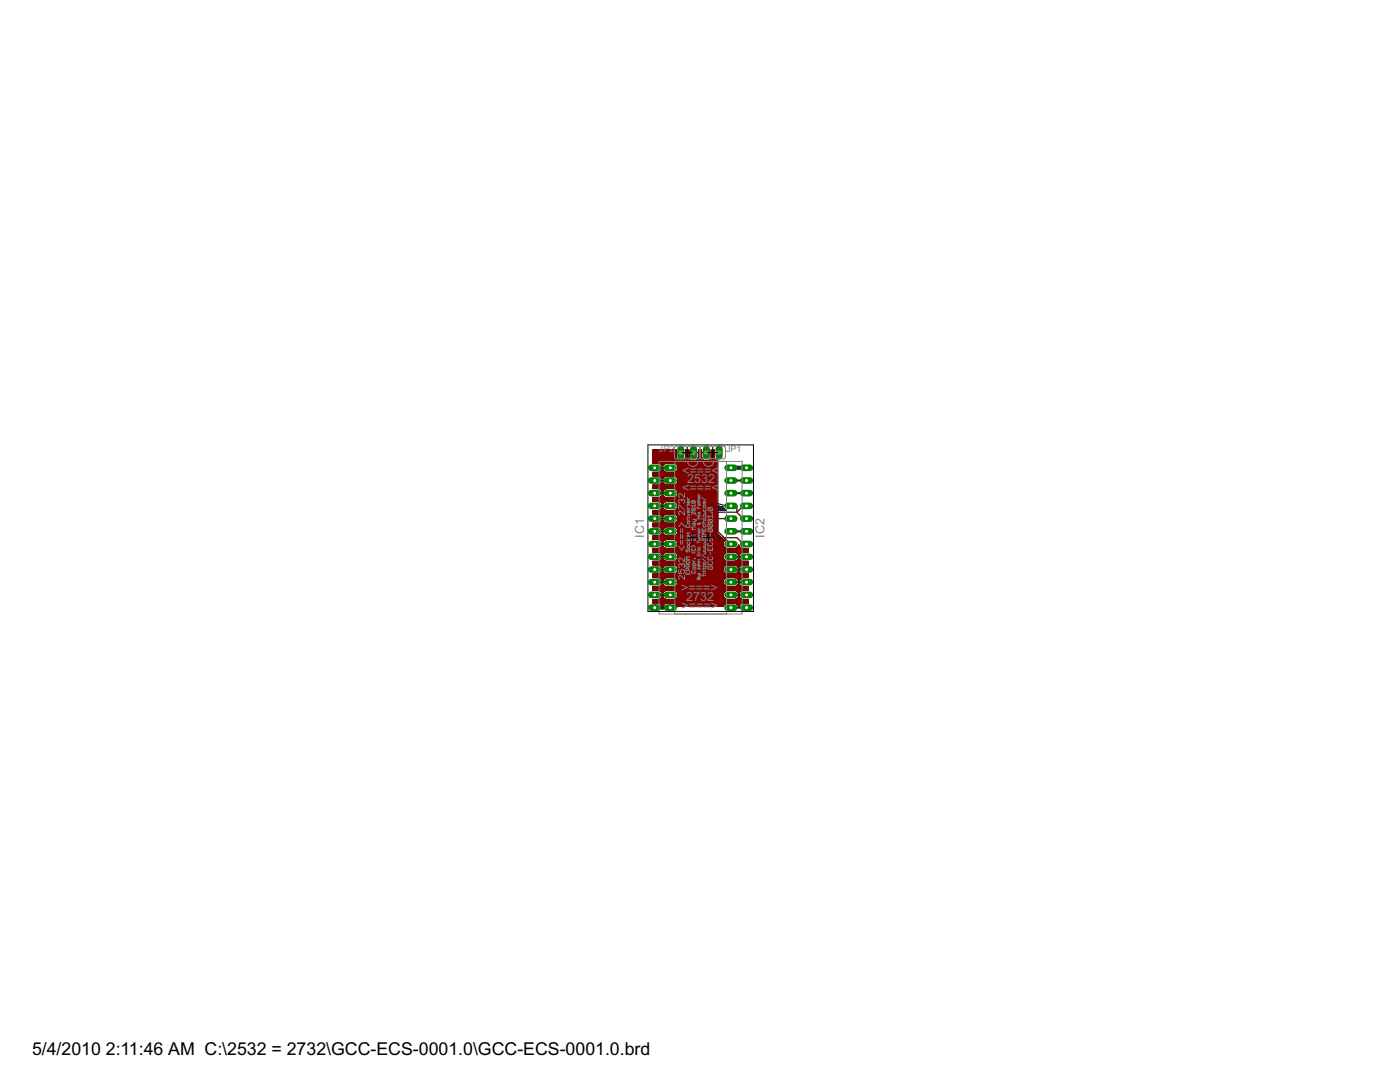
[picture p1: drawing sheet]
<svg xmlns="http://www.w3.org/2000/svg" width="279mm" height="216mm" viewBox="0 0 279 216" stroke-linecap="round" stroke-linejoin="round" font-family="sans-serif">
<defs><g id="words">
<g font-size="4">
<text x="6.4" y="210.6">5/4/2010</text>
<text x="21.1" y="210.6">2:11:46 AM C:\2532 = 2732\GCC-ECS-0001.0\GCC-ECS-0001.0.brd</text>
</g>
<g font-size="2.8" fill="#808080">
<text x="136.2" y="94.9">&lt;===&lt;</text>
<text x="136.2" y="98.2">&lt;===&lt;</text>
<text x="137.2" y="96.4">2532</text>
<text x="128.5" y="107.3" transform="rotate(-90 128.5 107.3)">IC1</text>
<text x="152.6" y="107.3" transform="rotate(-90 152.6 107.3)">IC2</text>
<text x="136" y="118.2">&gt;===&gt;</text>
<text x="136.9" y="120">2732</text>
<text x="136" y="121.8">&gt;===&gt;</text>
</g>
<g font-size="2" fill="#808080">
<text x="131.5" y="90.2">JP2</text>
<text x="144.9" y="90.2">JP1</text>
</g>
</g></defs>
<g fill="#000080" stroke="#000080" stroke-width=".42">
<path d="M130.7 111.1h3.1z"/>
<path d="M130.7 108.6h3.1z"/>
<path d="M130.7 106h3.1z"/>
<path d="M130.7 103.5h3.1z"/>
<path d="M130.7 100.9h3.1z"/>
<path d="M130.7 98.4h3.1z"/>
<path d="M130.7 95.9h3.1z"/>
<path d="M130.7 93.3h3.1z"/>
<path d="M145.9 95.9h3.1z"/>
<path d="M145.9 98.4h3.1z"/>
<path d="M145.9 106h3.1z"/>
<path d="M130.7 113.6h3.1z"/>
<path d="M130.7 116.2h3.1z"/>
<path d="M130.7 118.7h3.1z"/>
<path d="M145.9 121.2h3.1z"/>
<path d="M145.9 118.7h3.1z"/>
<path d="M145.9 116.2h3.1z"/>
<path d="M145.9 113.6h3.1z"/>
<path d="M145.9 111.1h3.1z"/>
</g>
<g fill="#000080" stroke="#000080" stroke-width=".25">
<path d="M143.3 106l2.5 2.6z"/>
<path d="M143.3 102.2v3.8z"/>
<path d="M143.3 102.2h3.8z"/>
<path d="M147.1 102.2l1.2-1.3z"/>
<path d="M148.3 100.9h.7z"/>
<path d="M138.4 90.3h2.5z"/>
<path d="M138.4 90.3v3.2z"/>
</g>
<path d="M141 90.3h-.1M135.9 119.1a2.08 2.08 0 0 1-2.1 2.1" fill="none" stroke="#000080" stroke-width=".83"/>
<path d="M138.4 93.5a7.5 7.5 0 0 0 7.5 7.4" fill="none" stroke="#000080" stroke-width=".25"/>
<g fill="#000080" stroke="#000080" stroke-width=".83">
<path d="M130.7 121.2h3.1z"/>
<path d="M135.9 90.3v28.8z"/>
<path d="M145.9 93.3h3.1z"/>
</g>
<g fill="#000080" stroke="#000080" stroke-width=".2">
<path d="M135.7 92h.2z"/>
<path d="M135.9 90.3v1.7z"/>
<path d="M135.9 92h.2z"/>
<path d="M136.1 92l.3-.2z"/>
<path d="M136.4 91.8l.3-.2z"/>
<path d="M136.8 91.2l-.1 .4z"/>
<path d="M136.8 90.3v.9z"/>
<path d="M135.9 90.3h.9z"/>
<path d="M136.8 89.8v.5z"/>
<path d="M136.8 89.8h.7z"/>
<path d="M137.5 89.8v1.4z"/>
<path d="M137.5 91.2l.1 .4z"/>
<path d="M137.6 91.6l.3 .2z"/>
<path d="M137.9 91.8l.1 .1z"/>
<path d="M138 91.9v1.7z"/>
<path d="M138 93.6v.7z"/>
<path d="M138 94.3l.3 1.5z"/>
<path d="M138.3 95.8l.6 1.4z"/>
<path d="M138.9 97.2l.9 1.3z"/>
<path d="M139.8 98.5l1.1 1.1z"/>
<path d="M140.9 99.6l1.3 .8z"/>
<path d="M142.2 100.4l1.4 .6z"/>
<path d="M143.6 101l.7 .2z"/>
<path d="M144.3 101.2l.1 .3z"/>
<path d="M144.4 101.5l.3 .2z"/>
<path d="M144.7 101.7l.3 .1z"/>
<path d="M143.1 101.8h1.9z"/>
<path d="M143.1 101.8l-.2 .3z"/>
<path d="M142.9 102.1v.3z"/>
<path d="M142.9 102.4v3.8z"/>
<path d="M142.9 106.2l.2 .2z"/>
<path d="M143.1 106.4l1.5 1.5z"/>
<path d="M144.6 107.9l-.2 .1z"/>
<path d="M144.4 108l-.1 .4z"/>
<path d="M144.3 108.4v.3z"/>
<path d="M144.3 108.7l.1 .4z"/>
<path d="M144.4 109.1l.3 .2z"/>
<path d="M144.7 109.3l.3 .2z"/>
<path d="M145 109.5h1.7z"/>
<path d="M146.7 109.5l.3-.2z"/>
<path d="M147 109.3l.3-.2z"/>
<path d="M147.4 108.8l-.1 .3z"/>
<path d="M147.4 108.8l.2 .3z"/>
<path d="M147.6 109.1l.2 .2z"/>
<path d="M147.8 109.3l.3 .2z"/>
<path d="M148.1 109.5h1.3z"/>
<path d="M149.4 109.5v.7z"/>
<path d="M148.1 110.2h1.3z"/>
<path d="M147.8 110.3l.3-.1z"/>
<path d="M147.8 110.3l-.2 .3z"/>
<path d="M147.3 110.6h.2z"/>
<path d="M147 110.3l.3 .3z"/>
<path d="M146.7 110.2l.3 .1z"/>
<path d="M145 110.2h1.7z"/>
<path d="M144.7 110.3l.3-.1z"/>
<path d="M144.7 110.3l-.3 .3z"/>
<path d="M144.4 110.6l-.1 .3z"/>
<path d="M144.3 110.9v.4z"/>
<path d="M144.3 111.3l.1 .3z"/>
<path d="M144.4 111.6l.3 .3z"/>
<path d="M144.7 111.9l.3 .1z"/>
<path d="M145 112h1.7z"/>
<path d="M146.7 112l.3-.1z"/>
<path d="M147 111.9l.3-.3z"/>
<path d="M147.3 111.5h.2z"/>
<path d="M147.6 111.6l.2 .3z"/>
<path d="M147.8 111.9l.3 .1z"/>
<path d="M148.1 112h1.3z"/>
<path d="M149.4 112v.7z"/>
<path d="M148.1 112.7h1.3z"/>
<path d="M147.8 112.9l.3-.2z"/>
<path d="M147.8 112.9l-.2 .2z"/>
<path d="M147.3 113.2h.2z"/>
<path d="M147 112.9l.3 .2z"/>
<path d="M146.7 112.7l.3 .2z"/>
<path d="M145 112.7h1.7z"/>
<path d="M144.7 112.9l.3-.2z"/>
<path d="M144.7 112.9l-.3 .2z"/>
<path d="M144.4 113.1l-.1 .4z"/>
<path d="M144.3 113.5v.3z"/>
<path d="M144.3 113.8l.1 .4z"/>
<path d="M144.4 114.2l.3 .2z"/>
<path d="M144.7 114.4l.3 .2z"/>
<path d="M145 114.6h1.7z"/>
<path d="M146.7 114.6l.3-.2z"/>
<path d="M147 114.4l.3-.2z"/>
<path d="M147.3 114.1h.2z"/>
<path d="M147.6 114.2l.2 .2z"/>
<path d="M147.8 114.4l.3 .2z"/>
<path d="M148.1 114.6h1.3z"/>
<path d="M149.4 114.6v.7z"/>
<path d="M148.1 115.3h1.3z"/>
<path d="M147.8 115.4l.3-.1z"/>
<path d="M147.8 115.4l-.2 .3z"/>
<path d="M147.3 115.7h.2z"/>
<path d="M147 115.4l.3 .3z"/>
<path d="M146.7 115.3l.3 .1z"/>
<path d="M145 115.3h1.7z"/>
<path d="M144.7 115.4l.3-.1z"/>
<path d="M144.7 115.4l-.3 .3z"/>
<path d="M144.4 115.7l-.1 .3z"/>
<path d="M144.3 116v.4z"/>
<path d="M144.3 116.4l.1 .3z"/>
<path d="M144.4 116.7l.3 .2z"/>
<path d="M144.7 116.9l.3 .2z"/>
<path d="M145 117.1h1.7z"/>
<path d="M146.7 117.1l.3-.2z"/>
<path d="M147 116.9l.3-.2z"/>
<path d="M147.3 116.6h.2z"/>
<path d="M147.6 116.7l.2 .2z"/>
<path d="M147.8 116.9l.3 .2z"/>
<path d="M148.1 117.1h1.3z"/>
<path d="M149.4 117.1v.7z"/>
<path d="M148.1 117.8h1.3z"/>
<path d="M147.8 117.9l.3-.1z"/>
<path d="M147.8 117.9l-.2 .3z"/>
<path d="M147.3 118.3h.2z"/>
<path d="M147 117.9l.3 .3z"/>
<path d="M146.7 117.8l.3 .1z"/>
<path d="M145 117.8h1.7z"/>
<path d="M144.7 117.9l.3-.1z"/>
<path d="M144.7 117.9l-.3 .3z"/>
<path d="M144.4 118.2l-.1 .3z"/>
<path d="M144.3 118.5v.4z"/>
<path d="M144.3 118.9l.1 .3z"/>
<path d="M144.4 119.2l.3 .3z"/>
<path d="M144.7 119.5l.3 .1z"/>
<path d="M145 119.6h1.7z"/>
<path d="M146.7 119.6l.3-.1z"/>
<path d="M147 119.5l.3-.3z"/>
<path d="M147.3 119.2h.2z"/>
<path d="M147.6 119.2l.2 .3z"/>
<path d="M147.8 119.5l.3 .1z"/>
<path d="M148.1 119.6h1.3z"/>
<path d="M149.4 119.6v.7z"/>
<path d="M148.1 120.3h1.3z"/>
<path d="M147.8 120.5l.3-.2z"/>
<path d="M147.8 120.5l-.2 .2z"/>
<path d="M147.3 120.8h.2z"/>
<path d="M147 120.5l.3 .2z"/>
<path d="M146.7 120.3l.3 .2z"/>
<path d="M145 120.3h1.7z"/>
<path d="M144.7 120.5l.3-.2z"/>
<path d="M144.7 120.5l-.3 .2z"/>
<path d="M144.4 120.7l-.1 .3z"/>
<path d="M135.3 121h9z"/>
<path d="M135.2 120.7l.1 .3z"/>
<path d="M135 120.5l.2 .2z"/>
<path d="M134.6 120.3l.4 .2z"/>
<path d="M133.8 120.3h.8z"/>
<path d="M133.8 120.3v.7z"/>
<path d="M132.9 120.3h.9z"/>
<path d="M132.6 120.5l.3-.2z"/>
<path d="M132.6 120.5l-.3 .2z"/>
<path d="M132.3 120.7l-.1 .3z"/>
<path d="M132.1 120.7l.1 .3z"/>
<path d="M131.8 120.5l.3 .2z"/>
<path d="M131.5 120.3l.3 .2z"/>
<path d="M130.7 120.3h.8z"/>
<path d="M130.7 120.3v.7z"/>
<path d="M130.6 120.3v.7z"/>
<path d="M130.3 120.3h.3z"/>
<path d="M130.3 119.6v.7z"/>
<path d="M130.3 119.6h1.2z"/>
<path d="M131.5 119.6l.3-.1z"/>
<path d="M131.8 119.5l.3-.3z"/>
<path d="M132.1 119.2h.2z"/>
<path d="M132.3 119.2l.3 .3z"/>
<path d="M132.6 119.5l.3 .1z"/>
<path d="M132.9 119.6h1.7z"/>
<path d="M134.6 119.6l.4-.1z"/>
<path d="M135 119.5l.2-.3z"/>
<path d="M135.3 118.9l-.1 .3z"/>
<path d="M135.3 118.5v.4z"/>
<path d="M135.2 118.2l.1 .3z"/>
<path d="M135 117.9l.2 .3z"/>
<path d="M134.6 117.8l.4 .1z"/>
<path d="M132.9 117.8h1.7z"/>
<path d="M132.6 117.9l.3-.1z"/>
<path d="M132.6 117.9l-.3 .3z"/>
<path d="M132.1 118.3h.2z"/>
<path d="M131.8 117.9l.3 .3z"/>
<path d="M131.5 117.8l.3 .1z"/>
<path d="M130.3 117.8h1.2z"/>
<path d="M130.3 117.1v.7z"/>
<path d="M130.3 117.1h1.2z"/>
<path d="M131.5 117.1l.3-.2z"/>
<path d="M131.8 116.9l.3-.2z"/>
<path d="M132.1 116.6h.2z"/>
<path d="M132.3 116.7l.3 .2z"/>
<path d="M132.6 116.9l.3 .2z"/>
<path d="M132.9 117.1h1.7z"/>
<path d="M134.6 117.1l.4-.2z"/>
<path d="M135 116.9l.2-.2z"/>
<path d="M135.3 116.4l-.1 .3z"/>
<path d="M135.3 116v.4z"/>
<path d="M135.2 115.7l.1 .3z"/>
<path d="M135 115.4l.2 .3z"/>
<path d="M134.6 115.3l.4 .1z"/>
<path d="M132.9 115.3h1.7z"/>
<path d="M132.6 115.4l.3-.1z"/>
<path d="M132.6 115.4l-.3 .3z"/>
<path d="M132.1 115.7h.2z"/>
<path d="M131.8 115.4l.3 .3z"/>
<path d="M131.5 115.3l.3 .1z"/>
<path d="M130.3 115.3h1.2z"/>
<path d="M130.3 114.6v.7z"/>
<path d="M130.3 114.6h1.2z"/>
<path d="M131.5 114.6l.3-.2z"/>
<path d="M131.8 114.4l.3-.2z"/>
<path d="M132.1 114.1h.2z"/>
<path d="M132.3 114.2l.3 .2z"/>
<path d="M132.6 114.4l.3 .2z"/>
<path d="M132.9 114.6h1.7z"/>
<path d="M134.6 114.6l.4-.2z"/>
<path d="M135 114.4l.2-.2z"/>
<path d="M135.3 113.8l-.1 .4z"/>
<path d="M135.3 113.5v.3z"/>
<path d="M135.2 113.1l.1 .4z"/>
<path d="M135 112.9l.2 .2z"/>
<path d="M134.6 112.7l.4 .2z"/>
<path d="M132.9 112.7h1.7z"/>
<path d="M132.6 112.9l.3-.2z"/>
<path d="M132.6 112.9l-.3 .2z"/>
<path d="M132.1 113.2h.2z"/>
<path d="M131.8 112.9l.3 .2z"/>
<path d="M131.5 112.7l.3 .2z"/>
<path d="M130.3 112.7h1.2z"/>
<path d="M130.3 112v.7z"/>
<path d="M130.3 112h1.2z"/>
<path d="M131.5 112l.3-.1z"/>
<path d="M131.8 111.9l.3-.3z"/>
<path d="M132.1 111.5h.2z"/>
<path d="M132.3 111.6l.3 .3z"/>
<path d="M132.6 111.9l.3 .1z"/>
<path d="M132.9 112h1.7z"/>
<path d="M134.6 112l.4-.1z"/>
<path d="M135 111.9l.2-.3z"/>
<path d="M135.3 111.3l-.1 .3z"/>
<path d="M135.3 110.9v.4z"/>
<path d="M135.2 110.6l.1 .3z"/>
<path d="M135 110.3l.2 .3z"/>
<path d="M134.6 110.2l.4 .1z"/>
<path d="M132.9 110.2h1.7z"/>
<path d="M132.6 110.3l.3-.1z"/>
<path d="M132.6 110.3l-.3 .3z"/>
<path d="M132.1 110.6h.2z"/>
<path d="M131.8 110.3l.3 .3z"/>
<path d="M131.5 110.2l.3 .1z"/>
<path d="M130.3 110.2h1.2z"/>
<path d="M130.3 109.5v.7z"/>
<path d="M130.3 109.5h1.2z"/>
<path d="M131.5 109.5l.3-.2z"/>
<path d="M131.8 109.3l.3-.2z"/>
<path d="M132.1 109h.2z"/>
<path d="M132.3 109.1l.3 .2z"/>
<path d="M132.6 109.3l.3 .2z"/>
<path d="M132.9 109.5h1.7z"/>
<path d="M134.6 109.5l.4-.2z"/>
<path d="M135 109.3l.2-.2z"/>
<path d="M135.3 108.7l-.1 .4z"/>
<path d="M135.3 108.4v.3z"/>
<path d="M135.2 108l.1 .4z"/>
<path d="M135 107.8l.2 .2z"/>
<path d="M134.6 107.7l.4 .1z"/>
<path d="M132.9 107.7h1.7z"/>
<path d="M132.6 107.8l.3-.1z"/>
<path d="M132.6 107.8l-.3 .2z"/>
<path d="M132.1 108.1h.2z"/>
<path d="M131.8 107.8l.3 .2z"/>
<path d="M131.5 107.7l.3 .1z"/>
<path d="M130.3 107.7h1.2z"/>
<path d="M130.3 106.9v.8z"/>
<path d="M130.3 106.9h1.2z"/>
<path d="M131.5 106.9l.3-.1z"/>
<path d="M132.1 106.5l-.3 .3z"/>
<path d="M132.1 106.5h.2z"/>
<path d="M132.3 106.5l.3 .3z"/>
<path d="M132.6 106.8l.3 .1z"/>
<path d="M132.9 106.9h1.7z"/>
<path d="M134.6 106.9l.4-.1z"/>
<path d="M135.2 106.5l-.2 .3z"/>
<path d="M135.3 106.2l-.1 .3z"/>
<path d="M135.3 105.8v.4z"/>
<path d="M135.2 105.5l.1 .3z"/>
<path d="M135 105.2l.2 .3z"/>
<path d="M134.6 105.1l.4 .1z"/>
<path d="M132.9 105.1h1.7z"/>
<path d="M132.6 105.2l.3-.1z"/>
<path d="M132.6 105.2l-.3 .3z"/>
<path d="M132.1 105.6h.2z"/>
<path d="M131.8 105.2l.3 .3z"/>
<path d="M131.5 105.1l.3 .1z"/>
<path d="M130.3 105.1h1.2z"/>
<path d="M130.3 104.4v.7z"/>
<path d="M130.3 104.4h1.2z"/>
<path d="M131.5 104.4l.3-.1z"/>
<path d="M131.8 104.3l.3-.3z"/>
<path d="M132.1 103.9h.2z"/>
<path d="M132.3 104l.3 .3z"/>
<path d="M132.6 104.3l.3 .1z"/>
<path d="M132.9 104.4h1.7z"/>
<path d="M134.6 104.4l.4-.1z"/>
<path d="M135 104.3l.2-.3z"/>
<path d="M135.3 103.7l-.1 .3z"/>
<path d="M135.3 103.3v.4z"/>
<path d="M135.2 103l.1 .3z"/>
<path d="M135 102.7l.2 .3z"/>
<path d="M134.6 102.6l.4 .1z"/>
<path d="M132.9 102.6h1.7z"/>
<path d="M132.6 102.7l.3-.1z"/>
<path d="M132.6 102.7l-.3 .3z"/>
<path d="M132.1 103h.2z"/>
<path d="M131.8 102.7l.3 .3z"/>
<path d="M131.5 102.6l.3 .1z"/>
<path d="M130.3 102.6h1.2z"/>
<path d="M130.3 101.9v.7z"/>
<path d="M130.3 101.9h1.2z"/>
<path d="M131.5 101.9l.3-.2z"/>
<path d="M131.8 101.7l.3-.2z"/>
<path d="M132.1 101.4h.2z"/>
<path d="M132.3 101.5l.3 .2z"/>
<path d="M132.6 101.7l.3 .2z"/>
<path d="M132.9 101.9h1.7z"/>
<path d="M134.6 101.9l.4-.2z"/>
<path d="M135 101.7l.2-.2z"/>
<path d="M135.3 101.1l-.1 .4z"/>
<path d="M135.3 100.8v.3z"/>
<path d="M135.2 100.4l.1 .4z"/>
<path d="M135 100.2l.2 .2z"/>
<path d="M134.6 100l.4 .2z"/>
<path d="M132.9 100h1.7z"/>
<path d="M132.6 100.2l.3-.2z"/>
<path d="M132.6 100.2l-.3 .2z"/>
<path d="M132.1 100.5h.2z"/>
<path d="M131.8 100.2l.3 .2z"/>
<path d="M131.5 100l.3 .2z"/>
<path d="M130.3 100h1.2z"/>
<path d="M130.3 99.3v.7z"/>
<path d="M130.3 99.3h1.2z"/>
<path d="M131.5 99.3l.3-.1z"/>
<path d="M131.8 99.2l.3-.3z"/>
<path d="M132.1 98.9h.2z"/>
<path d="M132.3 98.9l.3 .3z"/>
<path d="M132.6 99.2l.3 .1z"/>
<path d="M132.9 99.3h1.7z"/>
<path d="M134.6 99.3l.4-.1z"/>
<path d="M135 99.2l.2-.3z"/>
<path d="M135.3 98.6l-.1 .3z"/>
<path d="M135.3 98.2v.4z"/>
<path d="M135.2 97.9l.1 .3z"/>
<path d="M135 97.6l.2 .3z"/>
<path d="M134.6 97.5l.4 .1z"/>
<path d="M132.9 97.5h1.7z"/>
<path d="M132.6 97.6l.3-.1z"/>
<path d="M132.6 97.6l-.3 .3z"/>
<path d="M132.1 98h.2z"/>
<path d="M131.8 97.6l.3 .3z"/>
<path d="M131.5 97.5l.3 .1z"/>
<path d="M130.3 97.5h1.2z"/>
<path d="M130.3 96.8v.7z"/>
<path d="M130.3 96.8h1.2z"/>
<path d="M131.5 96.8l.3-.2z"/>
<path d="M131.8 96.6l.3-.2z"/>
<path d="M132.1 96.3h.2z"/>
<path d="M132.3 96.4l.3 .2z"/>
<path d="M132.6 96.6l.3 .2z"/>
<path d="M132.9 96.8h1.7z"/>
<path d="M134.6 96.8l.4-.2z"/>
<path d="M135 96.6l.2-.2z"/>
<path d="M135.3 96.1l-.1 .3z"/>
<path d="M135.3 95.7v.4z"/>
<path d="M135.2 95.4l.1 .3z"/>
<path d="M135 95.1l.2 .3z"/>
<path d="M134.6 95l.4 .1z"/>
<path d="M132.9 95h1.7z"/>
<path d="M132.6 95.1l.3-.1z"/>
<path d="M132.6 95.1l-.3 .3z"/>
<path d="M132.1 95.4h.2z"/>
<path d="M131.8 95.1l.3 .3z"/>
<path d="M131.5 95l.3 .1z"/>
<path d="M130.3 95h1.2z"/>
<path d="M130.3 94.3v.7z"/>
<path d="M130.3 94.3h1.2z"/>
<path d="M131.5 94.3l.3-.2z"/>
<path d="M131.8 94.1l.3-.2z"/>
<path d="M132.1 93.8h.2z"/>
<path d="M132.3 93.9l.3 .2z"/>
<path d="M132.6 94.1l.3 .2z"/>
<path d="M132.9 94.3h1.7z"/>
<path d="M134.6 94.3l.4-.2z"/>
<path d="M135 94.1l.2-.2z"/>
<path d="M135.3 93.5l-.1 .4z"/>
<path d="M135.3 93.2v.3z"/>
<path d="M135.2 92.8l.1 .4z"/>
<path d="M135 92.6l.2 .2z"/>
<path d="M134.6 92.4l.4 .2z"/>
<path d="M132.9 92.4h1.7z"/>
<path d="M132.6 92.6l.3-.2z"/>
<path d="M132.6 92.6l-.3 .2z"/>
<path d="M132.1 92.9h.2z"/>
<path d="M131.8 92.6l.3 .2z"/>
<path d="M131.5 92.4l.3 .2z"/>
<path d="M130.3 92.4h1.2z"/>
<path d="M130.3 89.8v2.6z"/>
<path d="M130.3 89.8h4.6z"/>
<path d="M134.9 89.8v.5z"/>
<path d="M134.9 90.3h1z"/>
<path d="M134.9 90.3v.9z"/>
<path d="M134.9 91.2l.2 .4z"/>
<path d="M135.1 91.6l.2 .2z"/>
<path d="M135.3 91.8l.4 .2z"/>
<path d="M135.3 120.9h9.1z"/>
<path d="M132.2 120.9h.1z"/>
<path d="M132.1 120.9h.2z"/>
<path d="M132.1 120.8h.2z"/>
<path d="M135.3 120.8h9.1z"/>
<path d="M135.2 120.8h9.2z"/>
<path d="M147.3 120.8h.3z"/>
<path d="M132.1 120.7h.2z"/>
<path d="M135.2 120.7h9.2z"/>
<path d="M147.3 120.7h.3z"/>
<path d="M132.1 120.7h.3z"/>
<path d="M135.2 120.7h9.3z"/>
<path d="M132 120.7h.4z"/>
<path d="M135.1 120.7h9.4z"/>
<path d="M147.2 120.7h.4z"/>
<path d="M132 120.6h.4z"/>
<path d="M135.1 120.6h9.4z"/>
<path d="M147.2 120.6h.4z"/>
<path d="M147.2 120.6h.5z"/>
<path d="M132 120.6h.5z"/>
<path d="M135.1 120.6h9.5z"/>
<path d="M131.9 120.6h.6z"/>
<path d="M135 120.6h9.6z"/>
<path d="M147.1 120.6h.6z"/>
<path d="M131.9 120.5h.6z"/>
<path d="M135 120.5h9.6z"/>
<path d="M147.1 120.5h.6z"/>
<path d="M135 120.5h9.7z"/>
<path d="M147.1 120.5h.7z"/>
<path d="M131.8 120.5h.8z"/>
<path d="M147 120.5h.8z"/>
<path d="M134.9 120.5h9.8z"/>
<path d="M131.7 120.4h1z"/>
<path d="M134.9 120.4h9.9z"/>
<path d="M147 120.4h.9z"/>
<path d="M134.8 120.4h10z"/>
<path d="M146.9 120.4h1.1z"/>
<path d="M131.6 120.4h1.2z"/>
<path d="M134.7 120.4h10.2z"/>
<path d="M146.8 120.4h1.3z"/>
<path d="M131.5 120.4h1.4z"/>
<path d="M134.6 120.4h10.4z"/>
<path d="M146.7 120.4h1.4z"/>
<path d="M130.3 120.3h19.1z"/>
<path d="M130.3 120.2h19.1z"/>
<path d="M130.3 120.1h19.1z"/>
<path d="M130.3 120h19.1z"/>
<path d="M130.3 119.9h19.1z"/>
<path d="M130.3 119.8h19.1z"/>
<path d="M130.3 119.7h19.1z"/>
<path d="M130.3 119.6h19.1z"/>
<path d="M131.5 119.6h1.4z"/>
<path d="M134.6 119.6h10.4z"/>
<path d="M146.7 119.6h1.4z"/>
<path d="M131.6 119.6h1.2z"/>
<path d="M134.7 119.6h10.2z"/>
<path d="M146.8 119.6h1.3z"/>
<path d="M146.9 119.6h1.1z"/>
<path d="M131.7 119.5h1.1z"/>
<path d="M134.8 119.5h10z"/>
<path d="M146.9 119.5h1.1z"/>
<path d="M131.7 119.5h1z"/>
<path d="M134.9 119.5h9.9z"/>
<path d="M146.9 119.5h1z"/>
<path d="M131.8 119.5h.9z"/>
<path d="M134.9 119.5h9.8z"/>
<path d="M147 119.5h.9z"/>
<path d="M131.8 119.5h.8z"/>
<path d="M135 119.5h9.7z"/>
<path d="M147 119.5h.8z"/>
<path d="M147.1 119.5h.7z"/>
<path d="M131.9 119.4h.6z"/>
<path d="M135 119.4h9.7z"/>
<path d="M147.1 119.4h.7z"/>
<path d="M135 119.4h9.6z"/>
<path d="M147.1 119.4h.6z"/>
<path d="M135.1 119.4h9.5z"/>
<path d="M147.2 119.4h.5z"/>
<path d="M132 119.4h.5z"/>
<path d="M132 119.3h.4z"/>
<path d="M135.1 119.3h9.4z"/>
<path d="M147.2 119.3h.5z"/>
<path d="M147.2 119.3h.4z"/>
<path d="M135.2 119.3h9.3z"/>
<path d="M147.3 119.3h.3z"/>
<path d="M132.1 119.3h.3z"/>
<path d="M135.2 119.2h9.2z"/>
<path d="M147.3 119.2h.3z"/>
<path d="M135.2 119.1h9.2z"/>
<path d="M135.3 119.1h9.1z"/>
<path d="M135.3 119h9.1z"/>
<path d="M135.3 119h9z"/>
<path d="M135.3 118.9h9z"/>
<path d="M135.3 118.8h9z"/>
<path d="M135.3 118.7h9z"/>
<path d="M135.3 118.6h9z"/>
<path d="M135.3 118.5h9z"/>
<path d="M135.3 118.4h9z"/>
<path d="M135.3 118.4h9.1z"/>
<path d="M135.3 118.3h9.1z"/>
<path d="M135.2 118.3h9.2z"/>
<path d="M132.1 118.2h.2z"/>
<path d="M135.2 118.2h9.2z"/>
<path d="M147.3 118.2h.2z"/>
<path d="M147.3 118.2h.3z"/>
<path d="M132.1 118.2h.3z"/>
<path d="M135.2 118.2h9.3z"/>
<path d="M132 118.1h.4z"/>
<path d="M135.1 118.1h9.4z"/>
<path d="M147.3 118.1h.3z"/>
<path d="M147.2 118.1h.4z"/>
<path d="M147.2 118.1h.5z"/>
<path d="M132 118.1h.5z"/>
<path d="M135.1 118.1h9.5z"/>
<path d="M132 118h.5z"/>
<path d="M135.1 118h9.5z"/>
<path d="M147.2 118h.5z"/>
<path d="M131.9 118h.6z"/>
<path d="M135 118h9.6z"/>
<path d="M147.1 118h.6z"/>
<path d="M147.1 118h.7z"/>
<path d="M131.9 118h.7z"/>
<path d="M135 118h9.7z"/>
<path d="M131.8 117.9h.8z"/>
<path d="M135 117.9h9.7z"/>
<path d="M147.1 117.9h.7z"/>
<path d="M134.9 117.9h9.8z"/>
<path d="M147 117.9h.8z"/>
<path d="M131.8 117.9h.9z"/>
<path d="M134.9 117.9h9.9z"/>
<path d="M147 117.9h.9z"/>
<path d="M131.7 117.9h1z"/>
<path d="M134.8 117.9h10z"/>
<path d="M146.9 117.9h1z"/>
<path d="M131.7 117.9h1.1z"/>
<path d="M134.8 117.9h10.1z"/>
<path d="M146.9 117.9h1.1z"/>
<path d="M131.6 117.8h1.2z"/>
<path d="M134.7 117.8h10.2z"/>
<path d="M146.8 117.8h1.2z"/>
<path d="M131.6 117.8h1.3z"/>
<path d="M134.7 117.8h10.3z"/>
<path d="M146.8 117.8h1.3z"/>
<path d="M131.5 117.8h1.4z"/>
<path d="M134.6 117.8h10.4z"/>
<path d="M146.7 117.8h1.4z"/>
<path d="M130.3 117.8h19.1z"/>
<path d="M130.3 117.7h19.1z"/>
<path d="M130.3 117.6h19.1z"/>
<path d="M130.3 117.5h19.1z"/>
<path d="M130.3 117.4h19.1z"/>
<path d="M130.3 117.3h19.1z"/>
<path d="M130.3 117.2h19.1z"/>
<path d="M130.3 117.1h19.1z"/>
<path d="M131.5 117.1h1.4z"/>
<path d="M134.6 117.1h10.4z"/>
<path d="M146.7 117.1h1.4z"/>
<path d="M131.6 117.1h1.3z"/>
<path d="M134.7 117.1h10.3z"/>
<path d="M146.8 117.1h1.3z"/>
<path d="M131.6 117h1.2z"/>
<path d="M134.7 117h10.2z"/>
<path d="M146.8 117h1.2z"/>
<path d="M131.7 117h1.1z"/>
<path d="M134.8 117h10.1z"/>
<path d="M146.9 117h1.1z"/>
<path d="M131.7 117h1z"/>
<path d="M134.8 117h10z"/>
<path d="M146.9 117h1z"/>
<path d="M131.8 117h.9z"/>
<path d="M134.9 117h9.9z"/>
<path d="M147 117h.9z"/>
<path d="M131.8 116.9h.8z"/>
<path d="M134.9 116.9h9.8z"/>
<path d="M147 116.9h.8z"/>
<path d="M135 116.9h9.7z"/>
<path d="M147.1 116.9h.7z"/>
<path d="M131.9 116.9h.7z"/>
<path d="M131.9 116.9h.6z"/>
<path d="M135 116.9h9.6z"/>
<path d="M147.1 116.9h.6z"/>
<path d="M131.9 116.8h.6z"/>
<path d="M135 116.8h9.6z"/>
<path d="M147.2 116.8h.5z"/>
<path d="M132 116.8h.5z"/>
<path d="M135.1 116.8h9.5z"/>
<path d="M135.1 116.8h9.4z"/>
<path d="M132 116.8h.4z"/>
<path d="M147.2 116.8h.4z"/>
<path d="M132 116.7h.4z"/>
<path d="M135.1 116.7h9.4z"/>
<path d="M147.3 116.7h.3z"/>
<path d="M132.1 116.7h.3z"/>
<path d="M135.2 116.7h9.3z"/>
<path d="M135.2 116.7h9.2z"/>
<path d="M132.1 116.7h.2z"/>
<path d="M135.2 116.6h9.2z"/>
<path d="M147.3 116.6h.3z"/>
<path d="M135.3 116.6h9.1z"/>
<path d="M135.3 116.5h9.1z"/>
<path d="M135.3 116.5h9z"/>
<path d="M135.3 116.4h9z"/>
<path d="M135.3 116.3h9z"/>
<path d="M135.3 116.2h9z"/>
<path d="M135.3 116.1h9z"/>
<path d="M135.3 116h9z"/>
<path d="M135.3 115.9h9z"/>
<path d="M135.3 115.9h9.1z"/>
<path d="M135.3 115.8h9.1z"/>
<path d="M135.2 115.7h9.2z"/>
<path d="M147.3 115.7h.3z"/>
<path d="M132.1 115.6h.3z"/>
<path d="M135.2 115.6h9.3z"/>
<path d="M147.3 115.6h.3z"/>
<path d="M132 115.6h.4z"/>
<path d="M135.1 115.6h9.4z"/>
<path d="M147.2 115.6h.4z"/>
<path d="M147.2 115.6h.5z"/>
<path d="M132 115.5h.4z"/>
<path d="M135.1 115.5h9.4z"/>
<path d="M147.2 115.5h.5z"/>
<path d="M132 115.5h.5z"/>
<path d="M135.1 115.5h9.5z"/>
<path d="M131.9 115.5h.6z"/>
<path d="M135 115.5h9.6z"/>
<path d="M147.1 115.5h.6z"/>
<path d="M147.1 115.5h.7z"/>
<path d="M131.9 115.4h.6z"/>
<path d="M135 115.4h9.7z"/>
<path d="M147.1 115.4h.7z"/>
<path d="M131.8 115.4h.8z"/>
<path d="M134.9 115.4h9.8z"/>
<path d="M147 115.4h.8z"/>
<path d="M131.8 115.4h.9z"/>
<path d="M134.9 115.4h9.9z"/>
<path d="M147 115.4h.9z"/>
<path d="M131.7 115.4h1z"/>
<path d="M134.8 115.4h10z"/>
<path d="M146.9 115.4h1z"/>
<path d="M131.7 115.3h1.1z"/>
<path d="M134.8 115.3h10z"/>
<path d="M146.9 115.3h1.1z"/>
<path d="M131.6 115.3h1.2z"/>
<path d="M134.7 115.3h10.2z"/>
<path d="M146.8 115.3h1.2z"/>
<path d="M131.6 115.3h1.3z"/>
<path d="M146.8 115.3h1.3z"/>
<path d="M131.5 115.3h1.4z"/>
<path d="M134.6 115.3h10.4z"/>
<path d="M146.7 115.3h1.4z"/>
<path d="M130.3 115.3h19.1z"/>
<path d="M130.3 115.2h19.1z"/>
<path d="M130.3 115.1h19.1z"/>
<path d="M130.3 115h19.1z"/>
<path d="M130.3 114.9h19.1z"/>
<path d="M130.3 114.8h19.1z"/>
<path d="M130.3 114.7h19.1z"/>
<path d="M130.3 114.6h19.1z"/>
<path d="M131.5 114.5h1.4z"/>
<path d="M134.7 114.5h10.3z"/>
<path d="M146.7 114.5h1.4z"/>
<path d="M131.6 114.5h1.2z"/>
<path d="M134.7 114.5h10.2z"/>
<path d="M146.8 114.5h1.3z"/>
<path d="M134.8 114.5h10.1z"/>
<path d="M146.9 114.5h1.1z"/>
<path d="M131.7 114.5h1z"/>
<path d="M134.8 114.5h10z"/>
<path d="M131.7 114.4h1z"/>
<path d="M134.9 114.4h9.9z"/>
<path d="M147 114.4h.9z"/>
<path d="M131.8 114.4h.8z"/>
<path d="M134.9 114.4h9.8z"/>
<path d="M147 114.4h.8z"/>
<path d="M135 114.4h9.7z"/>
<path d="M147.1 114.4h.7z"/>
<path d="M131.9 114.4h.6z"/>
<path d="M131.9 114.3h.6z"/>
<path d="M135 114.3h9.6z"/>
<path d="M147.1 114.3h.6z"/>
<path d="M135.1 114.3h9.5z"/>
<path d="M147.2 114.3h.5z"/>
<path d="M132 114.3h.5z"/>
<path d="M132 114.3h.4z"/>
<path d="M135.1 114.3h9.4z"/>
<path d="M132 114.2h.4z"/>
<path d="M135.1 114.2h9.4z"/>
<path d="M147.2 114.2h.4z"/>
<path d="M135.2 114.2h9.3z"/>
<path d="M147.3 114.2h.3z"/>
<path d="M132.1 114.2h.3z"/>
<path d="M132.1 114.2h.2z"/>
<path d="M135.2 114.2h9.2z"/>
<path d="M135.2 114.1h9.2z"/>
<path d="M147.3 114.1h.3z"/>
<path d="M135.3 114h9.1z"/>
<path d="M135.3 113.9h9.1z"/>
<path d="M135.3 113.9h9z"/>
<path d="M135.3 113.8h9z"/>
<path d="M135.3 113.7h9z"/>
<path d="M135.3 113.6h9z"/>
<path d="M135.3 113.5h9z"/>
<path d="M135.3 113.4h9z"/>
<path d="M135.3 113.3h9z"/>
<path d="M135.3 113.3h9.1z"/>
<path d="M135.3 113.2h9.1z"/>
<path d="M135.2 113.2h9.2z"/>
<path d="M132.1 113.1h.2z"/>
<path d="M135.2 113.1h9.2z"/>
<path d="M147.3 113.1h.3z"/>
<path d="M132.1 113.1h.3z"/>
<path d="M135.2 113.1h9.3z"/>
<path d="M132 113.1h.4z"/>
<path d="M135.1 113.1h9.4z"/>
<path d="M147.2 113.1h.4z"/>
<path d="M132 113h.4z"/>
<path d="M135.1 113h9.4z"/>
<path d="M147.2 113h.4z"/>
<path d="M147.2 113h.5z"/>
<path d="M132 113h.5z"/>
<path d="M135.1 113h9.5z"/>
<path d="M131.9 113h.6z"/>
<path d="M131.9 112.9h.6z"/>
<path d="M135 112.9h9.6z"/>
<path d="M147.1 112.9h.6z"/>
<path d="M135 112.9h9.7z"/>
<path d="M147.1 112.9h.7z"/>
<path d="M131.8 112.9h.8z"/>
<path d="M131.8 112.8h.8z"/>
<path d="M134.9 112.8h9.8z"/>
<path d="M147 112.8h.8z"/>
<path d="M131.7 112.8h1z"/>
<path d="M134.9 112.8h9.9z"/>
<path d="M147 112.8h.9z"/>
<path d="M134.8 112.8h10z"/>
<path d="M146.9 112.8h1.1z"/>
<path d="M131.6 112.8h1.2z"/>
<path d="M134.8 112.8h10.1z"/>
<path d="M134.7 112.8h10.2z"/>
<path d="M146.8 112.8h1.3z"/>
<path d="M131.5 112.7h1.4z"/>
<path d="M134.7 112.7h10.3z"/>
<path d="M146.7 112.7h1.4z"/>
<path d="M130.3 112.7h19.1z"/>
<path d="M130.3 112.6h19.1z"/>
<path d="M130.3 112.5h19.1z"/>
<path d="M130.3 112.4h19.1z"/>
<path d="M130.3 112.3h19.1z"/>
<path d="M130.3 112.2h19.1z"/>
<path d="M130.3 112.1h19.1z"/>
<path d="M130.3 112h19.1z"/>
<path d="M131.5 112h1.4z"/>
<path d="M134.6 112h10.4z"/>
<path d="M146.7 112h1.4z"/>
<path d="M131.6 112h1.3z"/>
<path d="M134.7 112h10.2z"/>
<path d="M146.8 112h1.3z"/>
<path d="M131.6 112h1.2z"/>
<path d="M146.8 112h1.2z"/>
<path d="M131.7 111.9h1.1z"/>
<path d="M134.8 111.9h10.1z"/>
<path d="M146.9 111.9h1.1z"/>
<path d="M131.7 111.9h1z"/>
<path d="M134.8 111.9h10z"/>
<path d="M146.9 111.9h1z"/>
<path d="M131.8 111.9h.9z"/>
<path d="M134.9 111.9h9.9z"/>
<path d="M147 111.9h.9z"/>
<path d="M131.8 111.9h.8z"/>
<path d="M134.9 111.9h9.8z"/>
<path d="M147 111.9h.8z"/>
<path d="M131.8 111.8h.8z"/>
<path d="M135 111.8h9.7z"/>
<path d="M147.1 111.8h.7z"/>
<path d="M131.9 111.8h.6z"/>
<path d="M135 111.8h9.6z"/>
<path d="M147.1 111.8h.6z"/>
<path d="M147.2 111.8h.5z"/>
<path d="M132 111.7h.5z"/>
<path d="M135.1 111.7h9.5z"/>
<path d="M147.2 111.7h.5z"/>
<path d="M132 111.7h.4z"/>
<path d="M135.1 111.7h9.4z"/>
<path d="M147.2 111.7h.4z"/>
<path d="M147.3 111.7h.3z"/>
<path d="M132.1 111.6h.3z"/>
<path d="M135.2 111.6h9.3z"/>
<path d="M147.3 111.6h.3z"/>
<path d="M135.2 111.6h9.2z"/>
<path d="M132.1 111.6h.2z"/>
<path d="M147.3 111.6h.2z"/>
<path d="M135.2 111.5h9.2z"/>
<path d="M135.3 111.5h9.1z"/>
<path d="M135.3 111.4h9.1z"/>
<path d="M135.3 111.4h9z"/>
<path d="M135.3 111.3h9z"/>
<path d="M135.3 111.2h9z"/>
<path d="M135.3 111.1h9z"/>
<path d="M135.3 111h9z"/>
<path d="M135.3 110.9h9z"/>
<path d="M135.3 110.8h9z"/>
<path d="M135.3 110.8h9.1z"/>
<path d="M135.3 110.7h9.1z"/>
<path d="M135.2 110.7h9.2z"/>
<path d="M135.2 110.6h9.2z"/>
<path d="M147.3 110.6h.3z"/>
<path d="M132.1 110.6h.3z"/>
<path d="M135.2 110.6h9.3z"/>
<path d="M132 110.5h.4z"/>
<path d="M135.1 110.5h9.4z"/>
<path d="M147.3 110.5h.3z"/>
<path d="M147.2 110.5h.4z"/>
<path d="M147.2 110.5h.5z"/>
<path d="M132 110.5h.5z"/>
<path d="M132 110.4h.5z"/>
<path d="M135.1 110.4h9.5z"/>
<path d="M147.2 110.4h.5z"/>
<path d="M131.9 110.4h.6z"/>
<path d="M135 110.4h9.6z"/>
<path d="M147.1 110.4h.6z"/>
<path d="M147.1 110.4h.7z"/>
<path d="M131.9 110.4h.7z"/>
<path d="M135 110.4h9.7z"/>
<path d="M131.8 110.3h.8z"/>
<path d="M135 110.3h9.7z"/>
<path d="M147.1 110.3h.7z"/>
<path d="M134.9 110.3h9.8z"/>
<path d="M147 110.3h.8z"/>
<path d="M131.8 110.3h.9z"/>
<path d="M134.9 110.3h9.9z"/>
<path d="M147 110.3h.9z"/>
<path d="M131.7 110.3h1z"/>
<path d="M134.8 110.3h10z"/>
<path d="M146.9 110.3h1z"/>
<path d="M131.7 110.3h1.1z"/>
<path d="M134.8 110.3h10.1z"/>
<path d="M146.9 110.3h1.1z"/>
<path d="M131.6 110.2h1.2z"/>
<path d="M134.7 110.2h10.2z"/>
<path d="M146.8 110.2h1.2z"/>
<path d="M131.6 110.2h1.3z"/>
<path d="M134.7 110.2h10.3z"/>
<path d="M146.8 110.2h1.3z"/>
<path d="M131.5 110.2h1.4z"/>
<path d="M134.6 110.2h10.4z"/>
<path d="M146.7 110.2h1.4z"/>
<path d="M130.3 110.2h19.1z"/>
<path d="M130.3 110.1h19.1z"/>
<path d="M130.3 110h19.1z"/>
<path d="M130.3 109.9h19.1z"/>
<path d="M130.3 109.8h19.1z"/>
<path d="M130.3 109.7h19.1z"/>
<path d="M130.3 109.6h19.1z"/>
<path d="M130.3 109.5h19.1z"/>
<path d="M131.5 109.5h1.4z"/>
<path d="M134.6 109.5h10.4z"/>
<path d="M146.7 109.5h1.4z"/>
<path d="M131.6 109.5h1.3z"/>
<path d="M134.7 109.5h10.3z"/>
<path d="M146.8 109.5h1.3z"/>
<path d="M131.6 109.4h1.2z"/>
<path d="M134.7 109.4h10.2z"/>
<path d="M146.8 109.4h1.2z"/>
<path d="M131.7 109.4h1.1z"/>
<path d="M134.8 109.4h10.1z"/>
<path d="M146.9 109.4h1.1z"/>
<path d="M131.7 109.4h1z"/>
<path d="M134.8 109.4h10z"/>
<path d="M146.9 109.4h1z"/>
<path d="M134.9 109.4h9.9z"/>
<path d="M147 109.4h.9z"/>
<path d="M131.8 109.3h.8z"/>
<path d="M134.9 109.3h9.8z"/>
<path d="M147 109.3h.8z"/>
<path d="M135 109.3h9.7z"/>
<path d="M147.1 109.3h.7z"/>
<path d="M131.9 109.3h.7z"/>
<path d="M131.9 109.3h.6z"/>
<path d="M135 109.3h9.6z"/>
<path d="M147.1 109.3h.6z"/>
<path d="M131.9 109.2h.6z"/>
<path d="M135 109.2h9.6z"/>
<path d="M147.2 109.2h.5z"/>
<path d="M132 109.2h.5z"/>
<path d="M135.1 109.2h9.5z"/>
<path d="M132 109.2h.4z"/>
<path d="M135.1 109.2h9.4z"/>
<path d="M147.2 109.2h.4z"/>
<path d="M132 109.1h.4z"/>
<path d="M135.1 109.1h9.4z"/>
<path d="M147.3 109.1h.3z"/>
<path d="M132.1 109.1h.3z"/>
<path d="M135.2 109.1h9.3z"/>
<path d="M132.1 109.1h.2z"/>
<path d="M135.2 109.1h9.2z"/>
<path d="M135.2 109h9.2z"/>
<path d="M147.3 109h.2z"/>
<path d="M135.3 109h9.1z"/>
<path d="M147.4 109h.1z"/>
<path d="M135.3 108.9h9.1z"/>
<path d="M147.4 108.9h.1z"/>
<path d="M135.3 108.8h9z"/>
<path d="M135.3 108.7h9z"/>
<path d="M135.3 108.6h9z"/>
<path d="M135.3 108.5h9z"/>
<path d="M135.3 108.4h9z"/>
<path d="M135.3 108.3h9z"/>
<path d="M135.3 108.2h9.1z"/>
<path d="M135.3 108.1h9.1z"/>
<path d="M135.2 108.1h9.2z"/>
<path d="M132.1 108h.2z"/>
<path d="M135.2 108h9.2z"/>
<path d="M132.1 108h.3z"/>
<path d="M135.2 108h9.3z"/>
<path d="M132 108h.4z"/>
<path d="M135.1 108h9.4z"/>
<path d="M132 107.9h.4z"/>
<path d="M135.1 107.9h9.4z"/>
<path d="M132 107.9h.5z"/>
<path d="M135.1 107.9h9.5z"/>
<path d="M131.9 107.9h.6z"/>
<path d="M135 107.9h9.6z"/>
<path d="M131.9 107.8h.6z"/>
<path d="M135 107.8h9.5z"/>
<path d="M131.8 107.8h.8z"/>
<path d="M131.8 107.8h.9z"/>
<path d="M134.9 107.8h9.6z"/>
<path d="M131.7 107.7h1z"/>
<path d="M134.9 107.7h9.5z"/>
<path d="M134.8 107.7h9.6z"/>
<path d="M131.6 107.7h1.2z"/>
<path d="M134.7 107.7h9.7z"/>
<path d="M131.5 107.7h1.4z"/>
<path d="M134.6 107.7h9.8z"/>
<path d="M130.3 107.6h14z"/>
<path d="M130.3 107.5h14z"/>
<path d="M130.3 107.5h13.9z"/>
<path d="M130.3 107.4h13.8z"/>
<path d="M130.3 107.3h13.7z"/>
<path d="M130.3 107.2h13.6z"/>
<path d="M130.3 107.1h13.5z"/>
<path d="M130.3 107h13.4z"/>
<path d="M130.3 106.9h13.3z"/>
<path d="M131.5 106.9h1.4z"/>
<path d="M134.6 106.9h9z"/>
<path d="M131.6 106.9h1.2z"/>
<path d="M134.7 106.9h8.9z"/>
<path d="M131.7 106.8h1z"/>
<path d="M134.8 106.8h8.8z"/>
<path d="M134.9 106.8h8.6z"/>
<path d="M131.8 106.8h.8z"/>
<path d="M135 106.8h8.5z"/>
<path d="M131.9 106.7h.6z"/>
<path d="M135 106.7h8.4z"/>
<path d="M135.1 106.7h8.3z"/>
<path d="M132 106.7h.5z"/>
<path d="M132 106.7h.4z"/>
<path d="M135.1 106.7h8.2z"/>
<path d="M132 106.6h.4z"/>
<path d="M135.1 106.6h8.2z"/>
<path d="M135.2 106.6h8.1z"/>
<path d="M132.1 106.6h.3z"/>
<path d="M132.1 106.6h.2z"/>
<path d="M135.2 106.6h8z"/>
<path d="M135.2 106.5h8z"/>
<path d="M135.3 106.4h7.8z"/>
<path d="M135.3 106.4h7.7z"/>
<path d="M135.3 106.3h7.7z"/>
<path d="M135.3 106.3h7.6z"/>
<path d="M135.3 106.2h7.6z"/>
<path d="M135.3 106.1h7.6z"/>
<path d="M135.3 106h7.6z"/>
<path d="M135.3 105.9h7.6z"/>
<path d="M135.3 105.8h7.6z"/>
<path d="M135.3 105.7h7.6z"/>
<path d="M135.3 105.6h7.6z"/>
<path d="M135.2 105.6h7.7z"/>
<path d="M132.1 105.5h.2z"/>
<path d="M135.2 105.5h7.7z"/>
<path d="M132.1 105.5h.3z"/>
<path d="M132 105.5h.4z"/>
<path d="M135.1 105.5h7.8z"/>
<path d="M132 105.4h.4z"/>
<path d="M135.1 105.4h7.8z"/>
<path d="M132 105.4h.5z"/>
<path d="M131.9 105.3h.6z"/>
<path d="M135 105.3h7.9z"/>
<path d="M131.9 105.3h.7z"/>
<path d="M131.8 105.3h.8z"/>
<path d="M131.8 105.2h.8z"/>
<path d="M134.9 105.2h8z"/>
<path d="M131.7 105.2h1z"/>
<path d="M134.8 105.2h8.1z"/>
<path d="M131.7 105.2h1.1z"/>
<path d="M131.6 105.2h1.2z"/>
<path d="M134.7 105.2h8.2z"/>
<path d="M131.6 105.1h1.3z"/>
<path d="M134.7 105.1h8.2z"/>
<path d="M131.5 105.1h1.4z"/>
<path d="M134.6 105.1h8.3z"/>
<path d="M130.3 105.1h12.6z"/>
<path d="M130.3 105h12.6z"/>
<path d="M130.3 104.9h12.6z"/>
<path d="M130.3 104.8h12.6z"/>
<path d="M130.3 104.7h12.6z"/>
<path d="M130.3 104.6h12.6z"/>
<path d="M130.3 104.5h12.6z"/>
<path d="M130.3 104.4h12.6z"/>
<path d="M131.5 104.4h1.4z"/>
<path d="M134.6 104.4h8.3z"/>
<path d="M131.6 104.4h1.3z"/>
<path d="M134.7 104.4h8.2z"/>
<path d="M131.6 104.4h1.2z"/>
<path d="M131.7 104.3h1.1z"/>
<path d="M134.8 104.3h8.1z"/>
<path d="M131.7 104.3h1z"/>
<path d="M131.8 104.3h.9z"/>
<path d="M134.9 104.3h8z"/>
<path d="M131.8 104.3h.8z"/>
<path d="M131.8 104.2h.8z"/>
<path d="M135 104.2h7.9z"/>
<path d="M131.9 104.2h.7z"/>
<path d="M131.9 104.2h.6z"/>
<path d="M132 104.1h.5z"/>
<path d="M135.1 104.1h7.8z"/>
<path d="M132 104.1h.4z"/>
<path d="M132.1 104h.3z"/>
<path d="M135.2 104h7.7z"/>
<path d="M132.1 104h.2z"/>
<path d="M135.2 103.9h7.7z"/>
<path d="M135.3 103.9h7.6z"/>
<path d="M135.3 103.8h7.6z"/>
<path d="M135.3 103.7h7.6z"/>
<path d="M135.3 103.6h7.6z"/>
<path d="M135.3 103.5h7.6z"/>
<path d="M135.3 103.4h7.6z"/>
<path d="M135.3 103.3h7.6z"/>
<path d="M135.3 103.2h7.6z"/>
<path d="M135.3 103.1h7.6z"/>
<path d="M135.2 103h7.7z"/>
<path d="M132.1 103h.3z"/>
<path d="M132.1 102.9h.3z"/>
<path d="M135.2 102.9h7.7z"/>
<path d="M132 102.9h.4z"/>
<path d="M135.1 102.9h7.8z"/>
<path d="M132 102.8h.5z"/>
<path d="M135.1 102.8h7.8z"/>
<path d="M131.9 102.8h.6z"/>
<path d="M135 102.8h7.9z"/>
<path d="M131.9 102.7h.7z"/>
<path d="M135 102.7h7.9z"/>
<path d="M131.8 102.7h.8z"/>
<path d="M134.9 102.7h8z"/>
<path d="M131.8 102.7h.9z"/>
<path d="M131.7 102.7h1z"/>
<path d="M134.8 102.7h8.1z"/>
<path d="M131.7 102.6h1.1z"/>
<path d="M134.8 102.6h8.1z"/>
<path d="M131.6 102.6h1.2z"/>
<path d="M134.7 102.6h8.2z"/>
<path d="M131.6 102.6h1.3z"/>
<path d="M131.5 102.6h1.4z"/>
<path d="M134.6 102.6h8.3z"/>
<path d="M130.3 102.6h12.6z"/>
<path d="M130.3 102.5h12.6z"/>
<path d="M130.3 102.4h12.6z"/>
<path d="M130.3 102.3h12.6z"/>
<path d="M130.3 102.2h12.6z"/>
<path d="M130.3 102.1h12.6z"/>
<path d="M130.3 102h12.6z"/>
<path d="M130.3 102h12.7z"/>
<path d="M130.3 101.9h12.7z"/>
<path d="M130.3 101.9h12.8z"/>
<path d="M131.6 101.9h1.3z"/>
<path d="M134.7 101.9h8.4z"/>
<path d="M131.6 101.8h1.2z"/>
<path d="M134.7 101.8h10.2z"/>
<path d="M134.8 101.8h10.1z"/>
<path d="M131.7 101.8h1z"/>
<path d="M134.8 101.8h10z"/>
<path d="M134.9 101.8h9.9z"/>
<path d="M131.8 101.7h.8z"/>
<path d="M134.9 101.7h9.8z"/>
<path d="M135 101.7h9.7z"/>
<path d="M131.9 101.7h.6z"/>
<path d="M135 101.7h9.6z"/>
<path d="M131.9 101.6h.6z"/>
<path d="M135 101.6h9.6z"/>
<path d="M135.1 101.6h9.5z"/>
<path d="M132 101.6h.5z"/>
<path d="M132 101.6h.4z"/>
<path d="M135.1 101.6h9.4z"/>
<path d="M132 101.5h.4z"/>
<path d="M135.1 101.5h9.4z"/>
<path d="M135.2 101.5h9.3z"/>
<path d="M132.1 101.5h.3z"/>
<path d="M132.1 101.5h.2z"/>
<path d="M135.2 101.5h9.2z"/>
<path d="M135.2 101.4h9.2z"/>
<path d="M135.3 101.4h9.1z"/>
<path d="M135.3 101.3h9.1z"/>
<path d="M135.3 101.2h9z"/>
<path d="M135.3 101.2h8.9z"/>
<path d="M135.3 101.1h8.8z"/>
<path d="M135.3 101.1h8.7z"/>
<path d="M135.3 101.1h8.6z"/>
<path d="M135.3 101.1h8.5z"/>
<path d="M135.3 101h8.4z"/>
<path d="M135.3 101h8.3z"/>
<path d="M135.3 101h8.2z"/>
<path d="M135.3 101h8.1z"/>
<path d="M135.3 100.9h8.1z"/>
<path d="M135.3 100.9h8z"/>
<path d="M135.3 100.9h7.9z"/>
<path d="M135.3 100.8h7.8z"/>
<path d="M135.3 100.8h7.7z"/>
<path d="M135.3 100.8h7.6z"/>
<path d="M135.3 100.7h7.6z"/>
<path d="M135.3 100.7h7.5z"/>
<path d="M135.3 100.7h7.4z"/>
<path d="M135.3 100.6h7.3z"/>
<path d="M135.3 100.6h7.2z"/>
<path d="M135.3 100.5h7.1z"/>
<path d="M135.2 100.5h7.1z"/>
<path d="M135.2 100.5h7z"/>
<path d="M132.1 100.4h.2z"/>
<path d="M135.2 100.4h7z"/>
<path d="M132.1 100.4h.3z"/>
<path d="M135.2 100.4h6.9z"/>
<path d="M132 100.4h.4z"/>
<path d="M135.1 100.4h6.9z"/>
<path d="M132 100.3h.4z"/>
<path d="M135.1 100.3h6.9z"/>
<path d="M132 100.3h.5z"/>
<path d="M131.9 100.3h.6z"/>
<path d="M135.1 100.3h6.8z"/>
<path d="M135 100.3h6.9z"/>
<path d="M131.9 100.2h.6z"/>
<path d="M135 100.2h6.9z"/>
<path d="M135 100.2h6.8z"/>
<path d="M131.8 100.2h.8z"/>
<path d="M134.9 100.2h6.8z"/>
<path d="M131.7 100.1h1z"/>
<path d="M134.9 100.1h6.8z"/>
<path d="M134.8 100.1h6.9z"/>
<path d="M131.6 100.1h1.2z"/>
<path d="M134.7 100.1h6.9z"/>
<path d="M131.5 100.1h1.4z"/>
<path d="M130.3 100h11.2z"/>
<path d="M130.3 99.9h11.1z"/>
<path d="M130.3 99.9h11z"/>
<path d="M130.3 99.8h11z"/>
<path d="M130.3 99.8h10.9z"/>
<path d="M130.3 99.8h10.8z"/>
<path d="M130.3 99.7h10.8z"/>
<path d="M130.3 99.7h10.7z"/>
<path d="M130.3 99.6h10.6z"/>
<path d="M130.3 99.5h10.5z"/>
<path d="M130.3 99.4h10.4z"/>
<path d="M130.3 99.3h10.3z"/>
<path d="M131.5 99.3h1.4z"/>
<path d="M134.6 99.3h6z"/>
<path d="M131.6 99.3h1.2z"/>
<path d="M134.7 99.3h5.9z"/>
<path d="M131.7 99.3h1.1z"/>
<path d="M134.8 99.3h5.7z"/>
<path d="M131.7 99.2h1z"/>
<path d="M134.9 99.2h5.6z"/>
<path d="M131.8 99.2h.9z"/>
<path d="M131.8 99.2h.8z"/>
<path d="M135 99.2h5.5z"/>
<path d="M131.9 99.1h.6z"/>
<path d="M135 99.1h5.4z"/>
<path d="M132 99.1h.5z"/>
<path d="M135.1 99.1h5.3z"/>
<path d="M132 99h.4z"/>
<path d="M135.1 99h5.2z"/>
<path d="M132.1 99h.3z"/>
<path d="M135.2 99h5.1z"/>
<path d="M135.2 98.9h5z"/>
<path d="M135.2 98.8h4.9z"/>
<path d="M135.3 98.8h4.8z"/>
<path d="M135.3 98.7h4.7z"/>
<path d="M135.3 98.6h4.6z"/>
<path d="M135.3 98.6h4.5z"/>
<path d="M135.3 98.5h4.5z"/>
<path d="M135.3 98.4h4.5z"/>
<path d="M135.3 98.4h4.4z"/>
<path d="M135.3 98.3h4.4z"/>
<path d="M135.3 98.3h4.3z"/>
<path d="M135.3 98.2h4.3z"/>
<path d="M135.3 98.1h4.3z"/>
<path d="M135.3 98.1h4.2z"/>
<path d="M135.3 98h4.2z"/>
<path d="M135.2 98h4.2z"/>
<path d="M132.1 97.9h.2z"/>
<path d="M135.2 97.9h4.2z"/>
<path d="M132.1 97.9h.3z"/>
<path d="M132 97.8h.4z"/>
<path d="M135.1 97.8h4.2z"/>
<path d="M132 97.8h.5z"/>
<path d="M132 97.7h.5z"/>
<path d="M135.1 97.7h4.2z"/>
<path d="M131.9 97.7h.6z"/>
<path d="M135 97.7h4.3z"/>
<path d="M131.9 97.7h.7z"/>
<path d="M135 97.7h4.2z"/>
<path d="M131.8 97.6h.8z"/>
<path d="M135 97.6h4.2z"/>
<path d="M134.9 97.6h4.3z"/>
<path d="M131.8 97.6h.9z"/>
<path d="M131.7 97.6h1z"/>
<path d="M134.8 97.6h4.4z"/>
<path d="M131.7 97.6h1.1z"/>
<path d="M131.6 97.5h1.2z"/>
<path d="M134.7 97.5h4.4z"/>
<path d="M131.6 97.5h1.3z"/>
<path d="M131.5 97.5h1.4z"/>
<path d="M134.6 97.5h4.5z"/>
<path d="M130.3 97.5h8.8z"/>
<path d="M130.3 97.4h8.8z"/>
<path d="M130.3 97.4h8.7z"/>
<path d="M130.3 97.3h8.7z"/>
<path d="M130.3 97.2h8.7z"/>
<path d="M130.3 97.2h8.6z"/>
<path d="M130.3 97.1h8.6z"/>
<path d="M130.3 97h8.6z"/>
<path d="M130.3 97h8.5z"/>
<path d="M130.3 96.9h8.5z"/>
<path d="M130.3 96.8h8.5z"/>
<path d="M131.5 96.8h1.4z"/>
<path d="M134.6 96.8h4.1z"/>
<path d="M131.6 96.8h1.3z"/>
<path d="M134.7 96.8h4z"/>
<path d="M131.6 96.8h1.2z"/>
<path d="M131.7 96.7h1.1z"/>
<path d="M134.8 96.7h3.9z"/>
<path d="M131.7 96.7h1z"/>
<path d="M131.8 96.7h.9z"/>
<path d="M134.9 96.7h3.8z"/>
<path d="M131.8 96.7h.8z"/>
<path d="M131.8 96.6h.8z"/>
<path d="M135 96.6h3.7z"/>
<path d="M131.9 96.6h.7z"/>
<path d="M131.9 96.6h.6z"/>
<path d="M132 96.5h.5z"/>
<path d="M135.1 96.5h3.5z"/>
<path d="M132 96.5h.4z"/>
<path d="M132.1 96.4h.3z"/>
<path d="M135.2 96.4h3.4z"/>
<path d="M132.1 96.4h.2z"/>
<path d="M135.2 96.3h3.4z"/>
<path d="M135.3 96.3h3.3z"/>
<path d="M135.3 96.3h3.2z"/>
<path d="M135.3 96.2h3.2z"/>
<path d="M135.3 96.1h3.2z"/>
<path d="M135.3 96h3.1z"/>
<path d="M135.3 95.9h3.1z"/>
<path d="M135.3 95.8h3.1z"/>
<path d="M135.3 95.8h3z"/>
<path d="M135.3 95.7h3z"/>
<path d="M135.3 95.6h3z"/>
<path d="M135.3 95.5h3z"/>
<path d="M135.2 95.4h3.1z"/>
<path d="M135.2 95.4h3z"/>
<path d="M132.1 95.3h.3z"/>
<path d="M135.2 95.3h3z"/>
<path d="M132 95.3h.4z"/>
<path d="M135.1 95.3h3.1z"/>
<path d="M132 95.2h.4z"/>
<path d="M135.1 95.2h3.1z"/>
<path d="M132 95.2h.5z"/>
<path d="M131.9 95.2h.6z"/>
<path d="M135 95.2h3.2z"/>
<path d="M131.9 95.1h.6z"/>
<path d="M135 95.1h3.2z"/>
<path d="M131.8 95.1h.8z"/>
<path d="M134.9 95.1h3.3z"/>
<path d="M131.8 95.1h.9z"/>
<path d="M131.7 95.1h1z"/>
<path d="M131.7 95h1.1z"/>
<path d="M134.8 95h3.4z"/>
<path d="M131.6 95h1.2z"/>
<path d="M134.7 95h3.5z"/>
<path d="M131.6 95h1.3z"/>
<path d="M131.5 95h1.4z"/>
<path d="M134.6 95h3.6z"/>
<path d="M130.3 95h7.9z"/>
<path d="M130.3 94.9h7.9z"/>
<path d="M130.3 94.8h7.9z"/>
<path d="M130.3 94.8h7.8z"/>
<path d="M130.3 94.7h7.8z"/>
<path d="M130.3 94.6h7.8z"/>
<path d="M130.3 94.5h7.8z"/>
<path d="M130.3 94.4h7.8z"/>
<path d="M130.3 94.4h7.7z"/>
<path d="M130.3 94.3h7.7z"/>
<path d="M131.5 94.2h1.4z"/>
<path d="M134.7 94.2h3.3z"/>
<path d="M131.6 94.2h1.2z"/>
<path d="M131.7 94.2h1z"/>
<path d="M134.8 94.2h3.2z"/>
<path d="M131.7 94.1h1z"/>
<path d="M134.9 94.1h3.1z"/>
<path d="M131.8 94.1h.8z"/>
<path d="M135 94.1h3z"/>
<path d="M131.9 94.1h.6z"/>
<path d="M131.9 94h.6z"/>
<path d="M135 94h3z"/>
<path d="M135.1 94h2.9z"/>
<path d="M132 94h.5z"/>
<path d="M132 94h.4z"/>
<path d="M132 93.9h.4z"/>
<path d="M135.1 93.9h2.9z"/>
<path d="M135.2 93.9h2.8z"/>
<path d="M132.1 93.9h.3z"/>
<path d="M132.1 93.9h.2z"/>
<path d="M135.2 93.8h2.8z"/>
<path d="M135.3 93.7h2.7z"/>
<path d="M135.3 93.6h2.7z"/>
<path d="M135.3 93.5h2.7z"/>
<path d="M135.3 93.4h2.7z"/>
<path d="M135.3 93.3h2.7z"/>
<path d="M135.3 93.2h2.7z"/>
<path d="M135.3 93.1h2.7z"/>
<path d="M135.3 93h2.7z"/>
<path d="M135.3 92.9h2.7z"/>
<path d="M135.2 92.9h2.8z"/>
<path d="M132.1 92.8h.2z"/>
<path d="M135.2 92.8h2.8z"/>
<path d="M132.1 92.8h.3z"/>
<path d="M132 92.8h.4z"/>
<path d="M135.1 92.8h2.9z"/>
<path d="M132 92.7h.4z"/>
<path d="M135.1 92.7h2.9z"/>
<path d="M132 92.7h.5z"/>
<path d="M131.9 92.7h.6z"/>
<path d="M131.9 92.6h.6z"/>
<path d="M135 92.6h3z"/>
<path d="M131.8 92.6h.8z"/>
<path d="M131.8 92.5h.8z"/>
<path d="M134.9 92.5h3.1z"/>
<path d="M131.7 92.5h1z"/>
<path d="M134.8 92.5h3.2z"/>
<path d="M131.6 92.5h1.2z"/>
<path d="M134.7 92.5h3.3z"/>
<path d="M131.5 92.4h1.4z"/>
<path d="M134.7 92.4h3.3z"/>
<path d="M130.3 92.4h7.7z"/>
<path d="M130.3 92.3h7.7z"/>
<path d="M130.3 92.2h7.7z"/>
<path d="M130.3 92.1h7.7z"/>
<path d="M130.3 92h7.7z"/>
<path d="M130.3 92h5.4z"/>
<path d="M136.1 92h1.9z"/>
<path d="M130.3 92h5.3z"/>
<path d="M136.2 92h1.8z"/>
<path d="M130.3 91.9h5.3z"/>
<path d="M136.2 91.9h1.8z"/>
<path d="M130.3 91.9h5.2z"/>
<path d="M130.3 91.9h5.1z"/>
<path d="M136.3 91.9h1.7z"/>
<path d="M136.4 91.9h1.5z"/>
<path d="M130.3 91.9h5z"/>
<path d="M130.3 91.8h5z"/>
<path d="M136.4 91.8h1.5z"/>
<path d="M136.5 91.8h1.3z"/>
<path d="M130.3 91.8h4.9z"/>
<path d="M130.3 91.7h4.9z"/>
<path d="M136.5 91.7h1.3z"/>
<path d="M136.6 91.7h1.1z"/>
<path d="M130.3 91.7h4.8z"/>
<path d="M130.3 91.6h4.8z"/>
<path d="M136.7 91.6h.9z"/>
<path d="M130.3 91.6h4.7z"/>
<path d="M130.3 91.5h4.7z"/>
<path d="M136.7 91.5h.9z"/>
<path d="M136.7 91.5h.8z"/>
<path d="M130.3 91.4h4.7z"/>
<path d="M136.8 91.4h.7z"/>
<path d="M130.3 91.3h4.7z"/>
<path d="M136.8 91.3h.7z"/>
<path d="M130.3 91.3h4.6z"/>
<path d="M130.3 91.2h4.6z"/>
<path d="M136.8 91.2h.7z"/>
<path d="M130.3 91.1h4.6z"/>
<path d="M136.8 91.1h.7z"/>
<path d="M130.3 91h4.6z"/>
<path d="M136.8 91h.7z"/>
<path d="M130.3 90.9h4.6z"/>
<path d="M136.8 90.9h.7z"/>
<path d="M130.3 90.8h4.6z"/>
<path d="M136.8 90.8h.7z"/>
<path d="M130.3 90.7h4.6z"/>
<path d="M136.8 90.7h.7z"/>
<path d="M130.3 90.6h4.6z"/>
<path d="M136.8 90.6h.7z"/>
<path d="M130.3 90.5h4.6z"/>
<path d="M136.8 90.5h.7z"/>
<path d="M130.3 90.4h4.6z"/>
<path d="M136.8 90.4h.7z"/>
<path d="M130.3 90.3h4.6z"/>
<path d="M136.8 90.3h.7z"/>
<path d="M130.3 90.2h4.6z"/>
<path d="M136.8 90.2h.7z"/>
<path d="M130.3 90.1h4.6z"/>
<path d="M136.8 90.1h.7z"/>
<path d="M130.3 90h4.6z"/>
<path d="M136.8 90h.7z"/>
<path d="M130.3 89.9h4.6z"/>
<path d="M136.8 89.9h.7z"/>
</g>
<g fill="#800000" stroke="#800000" stroke-width=".25">
<path d="M147.1 107.3l1.2 1.3z"/>
<path d="M143.3 107.3h3.8z"/>
<path d="M143.3 90.8v12.7z"/>
<path d="M143.3 103.5v3.8z"/>
<path d="M148.3 108.6h.7z"/>
<path d="M143.5 90.3l-.2 .5z"/>
<path d="M143.3 103.5h2.6z"/>
<path d="M147.1 102.2l1.2 1.3z"/>
<path d="M147.1 100.9v1.3z"/>
<path d="M148.3 103.5h.7z"/>
<path d="M145.9 100.9h1.2z"/>
</g>
<g fill="#800000" stroke="#800000" stroke-width=".2">
<path d="M135.7 92h.2z"/>
<path d="M135.9 90.3v1.7z"/>
<path d="M135.9 92h.2z"/>
<path d="M136.1 92l.3-.2z"/>
<path d="M136.4 91.8l.3-.2z"/>
<path d="M136.8 91.2l-.1 .4z"/>
<path d="M136.8 90.3v.9z"/>
<path d="M135.9 90.3h.9z"/>
<path d="M136.8 89.8v.5z"/>
<path d="M136.8 89.8h.7z"/>
<path d="M137.5 89.8v1.4z"/>
<path d="M137.5 91.2l.1 .4z"/>
<path d="M137.6 91.6l.3 .2z"/>
<path d="M137.9 91.8l.3 .2z"/>
<path d="M138.2 92h.4z"/>
<path d="M138.6 92l.4-.2z"/>
<path d="M139 91.8l.2-.2z"/>
<path d="M139.4 91.2l-.2 .4z"/>
<path d="M139.4 89.8v1.4z"/>
<path d="M139.4 89.8h.6z"/>
<path d="M140 89.8v1.4z"/>
<path d="M140 91.2l.2 .3z"/>
<path d="M140.2 91.5l.2 .3z"/>
<path d="M140.4 91.8l.4 .2z"/>
<path d="M140.8 92h.4z"/>
<path d="M141.2 92l.3-.2z"/>
<path d="M141.5 91.8l.3-.3z"/>
<path d="M141.9 91.2l-.1 .3z"/>
<path d="M141.9 89.8v1.4z"/>
<path d="M141.9 89.8h.7z"/>
<path d="M142.6 89.8v1.4z"/>
<path d="M142.6 91.2l.1 .3z"/>
<path d="M142.7 91.5l.2 .2z"/>
<path d="M142.9 91.7v11.6z"/>
<path d="M142.9 103.3v4.1z"/>
<path d="M142.9 107.4l.2 .3z"/>
<path d="M143.1 107.7h.3z"/>
<path d="M143.4 107.7h1.6z"/>
<path d="M144.7 107.8l.3-.1z"/>
<path d="M144.7 107.8l-.3 .2z"/>
<path d="M144.4 108l-.1 .4z"/>
<path d="M144.3 108.4v.3z"/>
<path d="M144.3 108.7l.1 .4z"/>
<path d="M144.4 109.1l.3 .2z"/>
<path d="M144.7 109.3l.3 .2z"/>
<path d="M145 109.5h1.7z"/>
<path d="M146.7 109.5l.3-.2z"/>
<path d="M147 109.3l.3-.2z"/>
<path d="M147.4 108.8l-.1 .3z"/>
<path d="M147.4 108.8l.2 .3z"/>
<path d="M147.6 109.1l.2 .2z"/>
<path d="M147.8 109.3l.3 .2z"/>
<path d="M148.1 109.5h1.3z"/>
<path d="M149.4 109.5v.7z"/>
<path d="M148.1 110.2h1.3z"/>
<path d="M147.8 110.3l.3-.1z"/>
<path d="M147.8 110.3l-.2 .3z"/>
<path d="M147.6 110.6l-.2 .3z"/>
<path d="M147.3 110.6l.1 .3z"/>
<path d="M147 110.3l.3 .3z"/>
<path d="M146.7 110.2l.3 .1z"/>
<path d="M145 110.2h1.7z"/>
<path d="M144.7 110.3l.3-.1z"/>
<path d="M144.7 110.3l-.3 .3z"/>
<path d="M144.4 110.6l-.1 .3z"/>
<path d="M144.3 110.9v.4z"/>
<path d="M144.3 111.3l.1 .3z"/>
<path d="M144.4 111.6l.3 .3z"/>
<path d="M144.7 111.9l.3 .1z"/>
<path d="M145 112h1.7z"/>
<path d="M146.7 112l.3-.1z"/>
<path d="M147 111.9l.3-.3z"/>
<path d="M147.4 111.3l-.1 .3z"/>
<path d="M147.4 111.3l.2 .3z"/>
<path d="M147.6 111.6l.2 .3z"/>
<path d="M147.8 111.9l.3 .1z"/>
<path d="M148.1 112h1.3z"/>
<path d="M149.4 112v.7z"/>
<path d="M148.1 112.7h1.3z"/>
<path d="M147.8 112.9l.3-.2z"/>
<path d="M147.8 112.9l-.2 .2z"/>
<path d="M147.6 113.1l-.2 .3z"/>
<path d="M147.3 113.1l.1 .3z"/>
<path d="M147 112.9l.3 .2z"/>
<path d="M146.7 112.7l.3 .2z"/>
<path d="M145 112.7h1.7z"/>
<path d="M144.7 112.9l.3-.2z"/>
<path d="M144.7 112.9l-.3 .2z"/>
<path d="M144.4 113.1l-.1 .4z"/>
<path d="M144.3 113.5v.3z"/>
<path d="M144.3 113.8l.1 .4z"/>
<path d="M144.4 114.2l.3 .2z"/>
<path d="M144.7 114.4l.3 .2z"/>
<path d="M145 114.6h1.7z"/>
<path d="M146.7 114.6l.3-.2z"/>
<path d="M147 114.4l.3-.2z"/>
<path d="M147.4 113.9l-.1 .3z"/>
<path d="M147.4 113.9l.2 .3z"/>
<path d="M147.6 114.2l.2 .2z"/>
<path d="M147.8 114.4l.3 .2z"/>
<path d="M148.1 114.6h1.3z"/>
<path d="M149.4 114.6v.7z"/>
<path d="M148.1 115.3h1.3z"/>
<path d="M147.8 115.4l.3-.1z"/>
<path d="M147.8 115.4l-.2 .3z"/>
<path d="M147.6 115.7l-.2 .3z"/>
<path d="M147.3 115.7l.1 .3z"/>
<path d="M147 115.4l.3 .3z"/>
<path d="M146.7 115.3l.3 .1z"/>
<path d="M145 115.3h1.7z"/>
<path d="M144.7 115.4l.3-.1z"/>
<path d="M144.7 115.4l-.3 .3z"/>
<path d="M144.4 115.7l-.1 .3z"/>
<path d="M144.3 116v.4z"/>
<path d="M144.3 116.4l.1 .3z"/>
<path d="M144.4 116.7l.3 .2z"/>
<path d="M144.7 116.9l.3 .2z"/>
<path d="M145 117.1h1.7z"/>
<path d="M146.7 117.1l.3-.2z"/>
<path d="M147 116.9l.3-.2z"/>
<path d="M147.4 116.4l-.1 .3z"/>
<path d="M147.4 116.4l.2 .3z"/>
<path d="M147.6 116.7l.2 .2z"/>
<path d="M147.8 116.9l.3 .2z"/>
<path d="M148.1 117.1h1.3z"/>
<path d="M149.4 117.1v.7z"/>
<path d="M148.1 117.8h1.3z"/>
<path d="M147.8 117.9l.3-.1z"/>
<path d="M147.8 117.9l-.2 .3z"/>
<path d="M147.6 118.2l-.2 .3z"/>
<path d="M147.3 118.2l.1 .3z"/>
<path d="M147 117.9l.3 .3z"/>
<path d="M146.7 117.8l.3 .1z"/>
<path d="M145 117.8h1.7z"/>
<path d="M144.7 117.9l.3-.1z"/>
<path d="M144.7 117.9l-.3 .3z"/>
<path d="M144.4 118.2l-.1 .3z"/>
<path d="M144.3 118.5v.4z"/>
<path d="M144.3 118.9l.1 .3z"/>
<path d="M144.4 119.2l.3 .3z"/>
<path d="M144.7 119.5l.3 .1z"/>
<path d="M145 119.6h1.7z"/>
<path d="M146.7 119.6l.3-.1z"/>
<path d="M147 119.5l.3-.3z"/>
<path d="M147.4 118.9l-.1 .3z"/>
<path d="M147.4 118.9l.2 .3z"/>
<path d="M147.6 119.2l.2 .3z"/>
<path d="M147.8 119.5l.3 .1z"/>
<path d="M148.1 119.6h1.3z"/>
<path d="M149.4 119.6v.7z"/>
<path d="M148.1 120.3h1.3z"/>
<path d="M147.8 120.5l.3-.2z"/>
<path d="M147.8 120.5l-.2 .2z"/>
<path d="M147.6 120.7l-.2 .3z"/>
<path d="M147.3 120.7l.1 .3z"/>
<path d="M147 120.5l.3 .2z"/>
<path d="M146.7 120.3l.3 .2z"/>
<path d="M145 120.3h1.7z"/>
<path d="M144.7 120.5l.3-.2z"/>
<path d="M144.7 120.5l-.3 .2z"/>
<path d="M144.4 120.7l-.1 .3z"/>
<path d="M135.3 121h9z"/>
<path d="M135.2 120.7l.1 .3z"/>
<path d="M135 120.5l.2 .2z"/>
<path d="M134.6 120.3l.4 .2z"/>
<path d="M133.8 120.3h.8z"/>
<path d="M133.8 120.3v.7z"/>
<path d="M132.9 120.3h.9z"/>
<path d="M132.6 120.5l.3-.2z"/>
<path d="M132.6 120.5l-.3 .2z"/>
<path d="M132.3 120.7l-.1 .3z"/>
<path d="M132.1 120.7l.1 .3z"/>
<path d="M131.8 120.5l.3 .2z"/>
<path d="M131.5 120.3l.3 .2z"/>
<path d="M130.7 120.3h.8z"/>
<path d="M130.7 120.3v.7z"/>
<path d="M130.6 120.3v.7z"/>
<path d="M130.3 120.3h.3z"/>
<path d="M130.3 119.6v.7z"/>
<path d="M130.3 119.6h1.2z"/>
<path d="M131.5 119.6l.3-.1z"/>
<path d="M131.8 119.5l.3-.3z"/>
<path d="M132.2 118.9l-.1 .3z"/>
<path d="M132.2 118.9l.1 .3z"/>
<path d="M132.3 119.2l.3 .3z"/>
<path d="M132.6 119.5l.3 .1z"/>
<path d="M132.9 119.6h1.7z"/>
<path d="M134.6 119.6l.4-.1z"/>
<path d="M135 119.5l.2-.3z"/>
<path d="M135.3 118.9l-.1 .3z"/>
<path d="M135.3 118.5v.4z"/>
<path d="M135.2 118.2l.1 .3z"/>
<path d="M135 117.9l.2 .3z"/>
<path d="M134.6 117.8l.4 .1z"/>
<path d="M132.9 117.8h1.7z"/>
<path d="M132.6 117.9l.3-.1z"/>
<path d="M132.6 117.9l-.3 .3z"/>
<path d="M132.3 118.2l-.1 .3z"/>
<path d="M132.1 118.2l.1 .3z"/>
<path d="M131.8 117.9l.3 .3z"/>
<path d="M131.5 117.8l.3 .1z"/>
<path d="M130.3 117.8h1.2z"/>
<path d="M130.3 117.1v.7z"/>
<path d="M130.3 117.1h1.2z"/>
<path d="M131.5 117.1l.3-.2z"/>
<path d="M131.8 116.9l.3-.2z"/>
<path d="M132.2 116.4l-.1 .3z"/>
<path d="M132.2 116.4l.1 .3z"/>
<path d="M132.3 116.7l.3 .2z"/>
<path d="M132.6 116.9l.3 .2z"/>
<path d="M132.9 117.1h1.7z"/>
<path d="M134.6 117.1l.4-.2z"/>
<path d="M135 116.9l.2-.2z"/>
<path d="M135.3 116.4l-.1 .3z"/>
<path d="M135.3 116v.4z"/>
<path d="M135.2 115.7l.1 .3z"/>
<path d="M135 115.4l.2 .3z"/>
<path d="M134.6 115.3l.4 .1z"/>
<path d="M132.9 115.3h1.7z"/>
<path d="M132.6 115.4l.3-.1z"/>
<path d="M132.6 115.4l-.3 .3z"/>
<path d="M132.3 115.7l-.1 .3z"/>
<path d="M132.1 115.7l.1 .3z"/>
<path d="M131.8 115.4l.3 .3z"/>
<path d="M131.5 115.3l.3 .1z"/>
<path d="M130.3 115.3h1.2z"/>
<path d="M130.3 114.6v.7z"/>
<path d="M130.3 114.6h1.2z"/>
<path d="M131.5 114.6l.3-.2z"/>
<path d="M131.8 114.4l.3-.2z"/>
<path d="M132.2 113.9l-.1 .3z"/>
<path d="M132.2 113.9l.1 .3z"/>
<path d="M132.3 114.2l.3 .2z"/>
<path d="M132.6 114.4l.3 .2z"/>
<path d="M132.9 114.6h1.7z"/>
<path d="M134.6 114.6l.4-.2z"/>
<path d="M135 114.4l.2-.2z"/>
<path d="M135.3 113.8l-.1 .4z"/>
<path d="M135.3 113.5v.3z"/>
<path d="M135.2 113.1l.1 .4z"/>
<path d="M135 112.9l.2 .2z"/>
<path d="M134.6 112.7l.4 .2z"/>
<path d="M132.9 112.7h1.7z"/>
<path d="M132.6 112.9l.3-.2z"/>
<path d="M132.6 112.9l-.3 .2z"/>
<path d="M132.3 113.1l-.1 .3z"/>
<path d="M132.1 113.1l.1 .3z"/>
<path d="M131.8 112.9l.3 .2z"/>
<path d="M131.5 112.7l.3 .2z"/>
<path d="M130.3 112.7h1.2z"/>
<path d="M130.3 112v.7z"/>
<path d="M130.3 112h1.2z"/>
<path d="M131.5 112l.3-.1z"/>
<path d="M131.8 111.9l.3-.3z"/>
<path d="M132.2 111.3l-.1 .3z"/>
<path d="M132.2 111.3l.1 .3z"/>
<path d="M132.3 111.6l.3 .3z"/>
<path d="M132.6 111.9l.3 .1z"/>
<path d="M132.9 112h1.7z"/>
<path d="M134.6 112l.4-.1z"/>
<path d="M135 111.9l.2-.3z"/>
<path d="M135.3 111.3l-.1 .3z"/>
<path d="M135.3 110.9v.4z"/>
<path d="M135.2 110.6l.1 .3z"/>
<path d="M135 110.3l.2 .3z"/>
<path d="M134.6 110.2l.4 .1z"/>
<path d="M132.9 110.2h1.7z"/>
<path d="M132.6 110.3l.3-.1z"/>
<path d="M132.6 110.3l-.3 .3z"/>
<path d="M132.3 110.6l-.1 .3z"/>
<path d="M132.1 110.6l.1 .3z"/>
<path d="M131.8 110.3l.3 .3z"/>
<path d="M131.5 110.2l.3 .1z"/>
<path d="M130.3 110.2h1.2z"/>
<path d="M130.3 109.5v.7z"/>
<path d="M130.3 109.5h1.2z"/>
<path d="M131.5 109.5l.3-.2z"/>
<path d="M131.8 109.3l.3-.2z"/>
<path d="M132.2 108.8l-.1 .3z"/>
<path d="M132.2 108.8l.1 .3z"/>
<path d="M132.3 109.1l.3 .2z"/>
<path d="M132.6 109.3l.3 .2z"/>
<path d="M132.9 109.5h1.7z"/>
<path d="M134.6 109.5l.4-.2z"/>
<path d="M135 109.3l.2-.2z"/>
<path d="M135.3 108.7l-.1 .4z"/>
<path d="M135.3 108.4v.3z"/>
<path d="M135.2 108l.1 .4z"/>
<path d="M135 107.8l.2 .2z"/>
<path d="M134.6 107.7l.4 .1z"/>
<path d="M132.9 107.7h1.7z"/>
<path d="M132.6 107.8l.3-.1z"/>
<path d="M132.6 107.8l-.3 .2z"/>
<path d="M132.3 108l-.1 .4z"/>
<path d="M132.1 108l.1 .4z"/>
<path d="M131.8 107.8l.3 .2z"/>
<path d="M131.5 107.7l.3 .1z"/>
<path d="M130.3 107.7h1.2z"/>
<path d="M130.3 106.9v.8z"/>
<path d="M130.3 106.9h1.2z"/>
<path d="M131.5 106.9l.3-.1z"/>
<path d="M132.1 106.5l-.3 .3z"/>
<path d="M132.2 106.2l-.1 .3z"/>
<path d="M132.2 106.2l.1 .3z"/>
<path d="M132.3 106.5l.3 .3z"/>
<path d="M132.6 106.8l.3 .1z"/>
<path d="M132.9 106.9h1.7z"/>
<path d="M134.6 106.9l.4-.1z"/>
<path d="M135.2 106.5l-.2 .3z"/>
<path d="M135.3 106.2l-.1 .3z"/>
<path d="M135.3 105.8v.4z"/>
<path d="M135.2 105.5l.1 .3z"/>
<path d="M135 105.2l.2 .3z"/>
<path d="M134.6 105.1l.4 .1z"/>
<path d="M132.9 105.1h1.7z"/>
<path d="M132.6 105.2l.3-.1z"/>
<path d="M132.6 105.2l-.3 .3z"/>
<path d="M132.3 105.5l-.1 .3z"/>
<path d="M132.1 105.5l.1 .3z"/>
<path d="M131.8 105.2l.3 .3z"/>
<path d="M131.5 105.1l.3 .1z"/>
<path d="M130.3 105.1h1.2z"/>
<path d="M130.3 104.4v.7z"/>
<path d="M130.3 104.4h1.2z"/>
<path d="M131.5 104.4l.3-.1z"/>
<path d="M131.8 104.3l.3-.3z"/>
<path d="M132.2 103.7l-.1 .3z"/>
<path d="M132.2 103.7l.1 .3z"/>
<path d="M132.3 104l.3 .3z"/>
<path d="M132.6 104.3l.3 .1z"/>
<path d="M132.9 104.4h1.7z"/>
<path d="M134.6 104.4l.4-.1z"/>
<path d="M135 104.3l.2-.3z"/>
<path d="M135.3 103.7l-.1 .3z"/>
<path d="M135.3 103.3v.4z"/>
<path d="M135.2 103l.1 .3z"/>
<path d="M135 102.7l.2 .3z"/>
<path d="M134.6 102.6l.4 .1z"/>
<path d="M132.9 102.6h1.7z"/>
<path d="M132.6 102.7l.3-.1z"/>
<path d="M132.6 102.7l-.3 .3z"/>
<path d="M132.3 103l-.1 .3z"/>
<path d="M132.1 103l.1 .3z"/>
<path d="M131.8 102.7l.3 .3z"/>
<path d="M131.5 102.6l.3 .1z"/>
<path d="M130.3 102.6h1.2z"/>
<path d="M130.3 101.9v.7z"/>
<path d="M130.3 101.9h1.2z"/>
<path d="M131.5 101.9l.3-.2z"/>
<path d="M131.8 101.7l.3-.2z"/>
<path d="M132.2 101.2l-.1 .3z"/>
<path d="M132.2 101.2l.1 .3z"/>
<path d="M132.3 101.5l.3 .2z"/>
<path d="M132.6 101.7l.3 .2z"/>
<path d="M132.9 101.9h1.7z"/>
<path d="M134.6 101.9l.4-.2z"/>
<path d="M135 101.7l.2-.2z"/>
<path d="M135.3 101.1l-.1 .4z"/>
<path d="M135.3 100.8v.3z"/>
<path d="M135.2 100.4l.1 .4z"/>
<path d="M135 100.2l.2 .2z"/>
<path d="M134.6 100l.4 .2z"/>
<path d="M132.9 100h1.7z"/>
<path d="M132.6 100.2l.3-.2z"/>
<path d="M132.6 100.2l-.3 .2z"/>
<path d="M132.3 100.4l-.1 .3z"/>
<path d="M132.1 100.4l.1 .3z"/>
<path d="M131.8 100.2l.3 .2z"/>
<path d="M131.5 100l.3 .2z"/>
<path d="M130.3 100h1.2z"/>
<path d="M130.3 99.3v.7z"/>
<path d="M130.3 99.3h1.2z"/>
<path d="M131.5 99.3l.3-.1z"/>
<path d="M131.8 99.2l.3-.3z"/>
<path d="M132.2 98.6l-.1 .3z"/>
<path d="M132.2 98.6l.1 .3z"/>
<path d="M132.3 98.9l.3 .3z"/>
<path d="M132.6 99.2l.3 .1z"/>
<path d="M132.9 99.3h1.7z"/>
<path d="M134.6 99.3l.4-.1z"/>
<path d="M135 99.2l.2-.3z"/>
<path d="M135.3 98.6l-.1 .3z"/>
<path d="M135.3 98.2v.4z"/>
<path d="M135.2 97.9l.1 .3z"/>
<path d="M135 97.6l.2 .3z"/>
<path d="M134.6 97.5l.4 .1z"/>
<path d="M132.9 97.5h1.7z"/>
<path d="M132.6 97.6l.3-.1z"/>
<path d="M132.6 97.6l-.3 .3z"/>
<path d="M132.3 97.9l-.1 .3z"/>
<path d="M132.1 97.9l.1 .3z"/>
<path d="M131.8 97.6l.3 .3z"/>
<path d="M131.5 97.5l.3 .1z"/>
<path d="M130.3 97.5h1.2z"/>
<path d="M130.3 96.8v.7z"/>
<path d="M130.3 96.8h1.2z"/>
<path d="M131.5 96.8l.3-.2z"/>
<path d="M131.8 96.6l.3-.2z"/>
<path d="M132.2 96.1l-.1 .3z"/>
<path d="M132.2 96.1l.1 .3z"/>
<path d="M132.3 96.4l.3 .2z"/>
<path d="M132.6 96.6l.3 .2z"/>
<path d="M132.9 96.8h1.7z"/>
<path d="M134.6 96.8l.4-.2z"/>
<path d="M135 96.6l.2-.2z"/>
<path d="M135.3 96.1l-.1 .3z"/>
<path d="M135.3 95.7v.4z"/>
<path d="M135.2 95.4l.1 .3z"/>
<path d="M135 95.1l.2 .3z"/>
<path d="M134.6 95l.4 .1z"/>
<path d="M132.9 95h1.7z"/>
<path d="M132.6 95.1l.3-.1z"/>
<path d="M132.6 95.1l-.3 .3z"/>
<path d="M132.3 95.4l-.1 .3z"/>
<path d="M132.1 95.4l.1 .3z"/>
<path d="M131.8 95.1l.3 .3z"/>
<path d="M131.5 95l.3 .1z"/>
<path d="M130.3 95h1.2z"/>
<path d="M130.3 94.3v.7z"/>
<path d="M130.3 94.3h1.2z"/>
<path d="M131.5 94.3l.3-.2z"/>
<path d="M131.8 94.1l.3-.2z"/>
<path d="M132.2 93.6l-.1 .3z"/>
<path d="M132.2 93.6l.1 .3z"/>
<path d="M132.3 93.9l.3 .2z"/>
<path d="M132.6 94.1l.3 .2z"/>
<path d="M132.9 94.3h1.7z"/>
<path d="M134.6 94.3l.4-.2z"/>
<path d="M135 94.1l.2-.2z"/>
<path d="M135.3 93.5l-.1 .4z"/>
<path d="M135.3 93.2v.3z"/>
<path d="M135.2 92.8l.1 .4z"/>
<path d="M135 92.6l.2 .2z"/>
<path d="M134.6 92.4l.4 .2z"/>
<path d="M132.9 92.4h1.7z"/>
<path d="M132.6 92.6l.3-.2z"/>
<path d="M132.6 92.6l-.3 .2z"/>
<path d="M132.3 92.8l-.1 .3z"/>
<path d="M132.1 92.8l.1 .3z"/>
<path d="M131.8 92.6l.3 .2z"/>
<path d="M131.5 92.4l.3 .2z"/>
<path d="M130.3 92.4h1.2z"/>
<path d="M130.3 89.8v2.6z"/>
<path d="M130.3 89.8h4.6z"/>
<path d="M134.9 89.8v.5z"/>
<path d="M134.9 90.3h1z"/>
<path d="M134.9 90.3v.9z"/>
<path d="M134.9 91.2l.2 .4z"/>
<path d="M135.1 91.6l.2 .2z"/>
<path d="M135.3 91.8l.4 .2z"/>
<path d="M135.3 120.9h9.1z"/>
<path d="M147.4 120.9h.1z"/>
<path d="M132.2 120.9h.1z"/>
<path d="M132.1 120.9h.2z"/>
<path d="M132.1 120.8h.2z"/>
<path d="M135.3 120.8h9.1z"/>
<path d="M147.3 120.8h.2z"/>
<path d="M135.2 120.8h9.2z"/>
<path d="M147.3 120.8h.3z"/>
<path d="M132.1 120.7h.2z"/>
<path d="M135.2 120.7h9.2z"/>
<path d="M147.3 120.7h.3z"/>
<path d="M132.1 120.7h.3z"/>
<path d="M135.2 120.7h9.3z"/>
<path d="M132 120.7h.4z"/>
<path d="M135.1 120.7h9.4z"/>
<path d="M147.2 120.7h.4z"/>
<path d="M132 120.6h.4z"/>
<path d="M135.1 120.6h9.4z"/>
<path d="M147.2 120.6h.4z"/>
<path d="M147.2 120.6h.5z"/>
<path d="M132 120.6h.5z"/>
<path d="M135.1 120.6h9.5z"/>
<path d="M131.9 120.6h.6z"/>
<path d="M135 120.6h9.6z"/>
<path d="M147.1 120.6h.6z"/>
<path d="M131.9 120.5h.6z"/>
<path d="M135 120.5h9.6z"/>
<path d="M147.1 120.5h.6z"/>
<path d="M135 120.5h9.7z"/>
<path d="M147.1 120.5h.7z"/>
<path d="M131.8 120.5h.8z"/>
<path d="M147 120.5h.8z"/>
<path d="M134.9 120.5h9.8z"/>
<path d="M131.7 120.4h1z"/>
<path d="M134.9 120.4h9.9z"/>
<path d="M147 120.4h.9z"/>
<path d="M134.8 120.4h10z"/>
<path d="M146.9 120.4h1.1z"/>
<path d="M131.6 120.4h1.2z"/>
<path d="M134.7 120.4h10.2z"/>
<path d="M146.8 120.4h1.3z"/>
<path d="M131.5 120.4h1.4z"/>
<path d="M134.6 120.4h10.4z"/>
<path d="M146.7 120.4h1.4z"/>
<path d="M130.3 120.3h19.1z"/>
<path d="M130.3 120.2h19.1z"/>
<path d="M130.3 120.1h19.1z"/>
<path d="M130.3 120h19.1z"/>
<path d="M130.3 119.9h19.1z"/>
<path d="M130.3 119.8h19.1z"/>
<path d="M130.3 119.7h19.1z"/>
<path d="M130.3 119.6h19.1z"/>
<path d="M131.5 119.6h1.4z"/>
<path d="M134.6 119.6h10.4z"/>
<path d="M146.7 119.6h1.4z"/>
<path d="M131.6 119.6h1.2z"/>
<path d="M134.7 119.6h10.2z"/>
<path d="M146.8 119.6h1.3z"/>
<path d="M146.9 119.6h1.1z"/>
<path d="M131.7 119.5h1.1z"/>
<path d="M134.8 119.5h10z"/>
<path d="M146.9 119.5h1.1z"/>
<path d="M131.7 119.5h1z"/>
<path d="M134.9 119.5h9.9z"/>
<path d="M146.9 119.5h1z"/>
<path d="M131.8 119.5h.9z"/>
<path d="M134.9 119.5h9.8z"/>
<path d="M147 119.5h.9z"/>
<path d="M131.8 119.5h.8z"/>
<path d="M135 119.5h9.7z"/>
<path d="M147 119.5h.8z"/>
<path d="M147.1 119.5h.7z"/>
<path d="M131.9 119.4h.6z"/>
<path d="M135 119.4h9.7z"/>
<path d="M147.1 119.4h.7z"/>
<path d="M135 119.4h9.6z"/>
<path d="M147.1 119.4h.6z"/>
<path d="M135.1 119.4h9.5z"/>
<path d="M147.2 119.4h.5z"/>
<path d="M132 119.4h.5z"/>
<path d="M132 119.3h.4z"/>
<path d="M135.1 119.3h9.4z"/>
<path d="M147.2 119.3h.5z"/>
<path d="M147.2 119.3h.4z"/>
<path d="M135.2 119.3h9.3z"/>
<path d="M147.3 119.3h.3z"/>
<path d="M132.1 119.3h.3z"/>
<path d="M132.1 119.2h.2z"/>
<path d="M135.2 119.2h9.2z"/>
<path d="M147.3 119.2h.3z"/>
<path d="M147.3 119.2h.2z"/>
<path d="M132.1 119.1h.2z"/>
<path d="M135.2 119.1h9.2z"/>
<path d="M147.3 119.1h.2z"/>
<path d="M135.3 119.1h9.1z"/>
<path d="M147.4 119.1h.1z"/>
<path d="M132.2 119h.1z"/>
<path d="M135.3 119h9.1z"/>
<path d="M147.4 119h.1z"/>
<path d="M135.3 119h9z"/>
<path d="M135.3 118.9h9z"/>
<path d="M135.3 118.8h9z"/>
<path d="M135.3 118.7h9z"/>
<path d="M135.3 118.6h9z"/>
<path d="M135.3 118.5h9z"/>
<path d="M135.3 118.4h9z"/>
<path d="M135.3 118.4h9.1z"/>
<path d="M132.2 118.4h.1z"/>
<path d="M147.4 118.4h.1z"/>
<path d="M132.1 118.3h.2z"/>
<path d="M135.3 118.3h9.1z"/>
<path d="M147.4 118.3h.1z"/>
<path d="M135.2 118.3h9.2z"/>
<path d="M147.3 118.3h.2z"/>
<path d="M132.1 118.2h.2z"/>
<path d="M135.2 118.2h9.2z"/>
<path d="M147.3 118.2h.2z"/>
<path d="M147.3 118.2h.3z"/>
<path d="M132.1 118.2h.3z"/>
<path d="M135.2 118.2h9.3z"/>
<path d="M132 118.1h.4z"/>
<path d="M135.1 118.1h9.4z"/>
<path d="M147.3 118.1h.3z"/>
<path d="M147.2 118.1h.4z"/>
<path d="M147.2 118.1h.5z"/>
<path d="M132 118.1h.5z"/>
<path d="M135.1 118.1h9.5z"/>
<path d="M132 118h.5z"/>
<path d="M135.1 118h9.5z"/>
<path d="M147.2 118h.5z"/>
<path d="M131.9 118h.6z"/>
<path d="M135 118h9.6z"/>
<path d="M147.1 118h.6z"/>
<path d="M147.1 118h.7z"/>
<path d="M131.9 118h.7z"/>
<path d="M135 118h9.7z"/>
<path d="M131.8 117.9h.8z"/>
<path d="M135 117.9h9.7z"/>
<path d="M147.1 117.9h.7z"/>
<path d="M134.9 117.9h9.8z"/>
<path d="M147 117.9h.8z"/>
<path d="M131.8 117.9h.9z"/>
<path d="M134.9 117.9h9.9z"/>
<path d="M147 117.9h.9z"/>
<path d="M131.7 117.9h1z"/>
<path d="M134.8 117.9h10z"/>
<path d="M146.9 117.9h1z"/>
<path d="M131.7 117.9h1.1z"/>
<path d="M134.8 117.9h10.1z"/>
<path d="M146.9 117.9h1.1z"/>
<path d="M131.6 117.8h1.2z"/>
<path d="M134.7 117.8h10.2z"/>
<path d="M146.8 117.8h1.2z"/>
<path d="M131.6 117.8h1.3z"/>
<path d="M134.7 117.8h10.3z"/>
<path d="M146.8 117.8h1.3z"/>
<path d="M131.5 117.8h1.4z"/>
<path d="M134.6 117.8h10.4z"/>
<path d="M146.7 117.8h1.4z"/>
<path d="M130.3 117.8h19.1z"/>
<path d="M130.3 117.7h19.1z"/>
<path d="M130.3 117.6h19.1z"/>
<path d="M130.3 117.5h19.1z"/>
<path d="M130.3 117.4h19.1z"/>
<path d="M130.3 117.3h19.1z"/>
<path d="M130.3 117.2h19.1z"/>
<path d="M130.3 117.1h19.1z"/>
<path d="M131.5 117.1h1.4z"/>
<path d="M134.6 117.1h10.4z"/>
<path d="M146.7 117.1h1.4z"/>
<path d="M131.6 117.1h1.3z"/>
<path d="M134.7 117.1h10.3z"/>
<path d="M146.8 117.1h1.3z"/>
<path d="M131.6 117h1.2z"/>
<path d="M134.7 117h10.2z"/>
<path d="M146.8 117h1.2z"/>
<path d="M131.7 117h1.1z"/>
<path d="M134.8 117h10.1z"/>
<path d="M146.9 117h1.1z"/>
<path d="M131.7 117h1z"/>
<path d="M134.8 117h10z"/>
<path d="M146.9 117h1z"/>
<path d="M131.8 117h.9z"/>
<path d="M134.9 117h9.9z"/>
<path d="M147 117h.9z"/>
<path d="M131.8 116.9h.8z"/>
<path d="M134.9 116.9h9.8z"/>
<path d="M147 116.9h.8z"/>
<path d="M135 116.9h9.7z"/>
<path d="M147.1 116.9h.7z"/>
<path d="M131.9 116.9h.7z"/>
<path d="M131.9 116.9h.6z"/>
<path d="M135 116.9h9.6z"/>
<path d="M147.1 116.9h.6z"/>
<path d="M131.9 116.8h.6z"/>
<path d="M135 116.8h9.6z"/>
<path d="M147.2 116.8h.5z"/>
<path d="M132 116.8h.5z"/>
<path d="M135.1 116.8h9.5z"/>
<path d="M135.1 116.8h9.4z"/>
<path d="M132 116.8h.4z"/>
<path d="M147.2 116.8h.4z"/>
<path d="M132 116.7h.4z"/>
<path d="M135.1 116.7h9.4z"/>
<path d="M147.3 116.7h.3z"/>
<path d="M132.1 116.7h.3z"/>
<path d="M135.2 116.7h9.3z"/>
<path d="M135.2 116.7h9.2z"/>
<path d="M132.1 116.7h.2z"/>
<path d="M132.1 116.6h.2z"/>
<path d="M135.2 116.6h9.2z"/>
<path d="M147.3 116.6h.3z"/>
<path d="M147.3 116.6h.2z"/>
<path d="M135.3 116.6h9.1z"/>
<path d="M147.4 116.6h.1z"/>
<path d="M132.1 116.5h.2z"/>
<path d="M135.3 116.5h9.1z"/>
<path d="M147.4 116.5h.1z"/>
<path d="M132.2 116.5h.1z"/>
<path d="M135.3 116.5h9z"/>
<path d="M135.3 116.4h9z"/>
<path d="M135.3 116.3h9z"/>
<path d="M135.3 116.2h9z"/>
<path d="M135.3 116.1h9z"/>
<path d="M135.3 116h9z"/>
<path d="M135.3 115.9h9z"/>
<path d="M135.3 115.9h9.1z"/>
<path d="M132.2 115.8h.1z"/>
<path d="M135.3 115.8h9.1z"/>
<path d="M147.4 115.8h.1z"/>
<path d="M132.1 115.8h.2z"/>
<path d="M147.3 115.8h.2z"/>
<path d="M132.1 115.7h.2z"/>
<path d="M135.2 115.7h9.2z"/>
<path d="M147.3 115.7h.2z"/>
<path d="M147.3 115.7h.3z"/>
<path d="M132.1 115.6h.3z"/>
<path d="M135.2 115.6h9.3z"/>
<path d="M147.3 115.6h.3z"/>
<path d="M132 115.6h.4z"/>
<path d="M135.1 115.6h9.4z"/>
<path d="M147.2 115.6h.4z"/>
<path d="M147.2 115.6h.5z"/>
<path d="M132 115.5h.4z"/>
<path d="M135.1 115.5h9.4z"/>
<path d="M147.2 115.5h.5z"/>
<path d="M132 115.5h.5z"/>
<path d="M135.1 115.5h9.5z"/>
<path d="M131.9 115.5h.6z"/>
<path d="M135 115.5h9.6z"/>
<path d="M147.1 115.5h.6z"/>
<path d="M147.1 115.5h.7z"/>
<path d="M131.9 115.4h.6z"/>
<path d="M135 115.4h9.7z"/>
<path d="M147.1 115.4h.7z"/>
<path d="M131.8 115.4h.8z"/>
<path d="M134.9 115.4h9.8z"/>
<path d="M147 115.4h.8z"/>
<path d="M131.8 115.4h.9z"/>
<path d="M134.9 115.4h9.9z"/>
<path d="M147 115.4h.9z"/>
<path d="M131.7 115.4h1z"/>
<path d="M134.8 115.4h10z"/>
<path d="M146.9 115.4h1z"/>
<path d="M131.7 115.3h1.1z"/>
<path d="M134.8 115.3h10z"/>
<path d="M146.9 115.3h1.1z"/>
<path d="M131.6 115.3h1.2z"/>
<path d="M134.7 115.3h10.2z"/>
<path d="M146.8 115.3h1.2z"/>
<path d="M131.6 115.3h1.3z"/>
<path d="M146.8 115.3h1.3z"/>
<path d="M131.5 115.3h1.4z"/>
<path d="M134.6 115.3h10.4z"/>
<path d="M146.7 115.3h1.4z"/>
<path d="M130.3 115.3h19.1z"/>
<path d="M130.3 115.2h19.1z"/>
<path d="M130.3 115.1h19.1z"/>
<path d="M130.3 115h19.1z"/>
<path d="M130.3 114.9h19.1z"/>
<path d="M130.3 114.8h19.1z"/>
<path d="M130.3 114.7h19.1z"/>
<path d="M130.3 114.6h19.1z"/>
<path d="M131.5 114.5h1.4z"/>
<path d="M134.7 114.5h10.3z"/>
<path d="M146.7 114.5h1.4z"/>
<path d="M131.6 114.5h1.2z"/>
<path d="M134.7 114.5h10.2z"/>
<path d="M146.8 114.5h1.3z"/>
<path d="M134.8 114.5h10.1z"/>
<path d="M146.9 114.5h1.1z"/>
<path d="M131.7 114.5h1z"/>
<path d="M134.8 114.5h10z"/>
<path d="M131.7 114.4h1z"/>
<path d="M134.9 114.4h9.9z"/>
<path d="M147 114.4h.9z"/>
<path d="M131.8 114.4h.8z"/>
<path d="M134.9 114.4h9.8z"/>
<path d="M147 114.4h.8z"/>
<path d="M135 114.4h9.7z"/>
<path d="M147.1 114.4h.7z"/>
<path d="M131.9 114.4h.6z"/>
<path d="M131.9 114.3h.6z"/>
<path d="M135 114.3h9.6z"/>
<path d="M147.1 114.3h.6z"/>
<path d="M135.1 114.3h9.5z"/>
<path d="M147.2 114.3h.5z"/>
<path d="M132 114.3h.5z"/>
<path d="M132 114.3h.4z"/>
<path d="M135.1 114.3h9.4z"/>
<path d="M132 114.2h.4z"/>
<path d="M135.1 114.2h9.4z"/>
<path d="M147.2 114.2h.4z"/>
<path d="M135.2 114.2h9.3z"/>
<path d="M147.3 114.2h.3z"/>
<path d="M132.1 114.2h.3z"/>
<path d="M132.1 114.2h.2z"/>
<path d="M135.2 114.2h9.2z"/>
<path d="M132.1 114.1h.2z"/>
<path d="M135.2 114.1h9.2z"/>
<path d="M147.3 114.1h.3z"/>
<path d="M147.3 114.1h.2z"/>
<path d="M132.1 114h.2z"/>
<path d="M135.3 114h9.1z"/>
<path d="M147.3 114h.2z"/>
<path d="M147.4 114h.1z"/>
<path d="M132.2 114h.1z"/>
<path d="M135.3 113.9h9.1z"/>
<path d="M135.3 113.9h9z"/>
<path d="M135.3 113.8h9z"/>
<path d="M135.3 113.7h9z"/>
<path d="M135.3 113.6h9z"/>
<path d="M135.3 113.5h9z"/>
<path d="M135.3 113.4h9z"/>
<path d="M135.3 113.3h9z"/>
<path d="M135.3 113.3h9.1z"/>
<path d="M147.4 113.3h.1z"/>
<path d="M132.2 113.3h.1z"/>
<path d="M132.1 113.3h.2z"/>
<path d="M132.1 113.2h.2z"/>
<path d="M135.3 113.2h9.1z"/>
<path d="M147.4 113.2h.1z"/>
<path d="M147.3 113.2h.2z"/>
<path d="M135.2 113.2h9.2z"/>
<path d="M132.1 113.1h.2z"/>
<path d="M135.2 113.1h9.2z"/>
<path d="M147.3 113.1h.3z"/>
<path d="M132.1 113.1h.3z"/>
<path d="M135.2 113.1h9.3z"/>
<path d="M132 113.1h.4z"/>
<path d="M135.1 113.1h9.4z"/>
<path d="M147.2 113.1h.4z"/>
<path d="M132 113h.4z"/>
<path d="M135.1 113h9.4z"/>
<path d="M147.2 113h.4z"/>
<path d="M147.2 113h.5z"/>
<path d="M132 113h.5z"/>
<path d="M135.1 113h9.5z"/>
<path d="M131.9 113h.6z"/>
<path d="M131.9 112.9h.6z"/>
<path d="M135 112.9h9.6z"/>
<path d="M147.1 112.9h.6z"/>
<path d="M135 112.9h9.7z"/>
<path d="M147.1 112.9h.7z"/>
<path d="M131.8 112.9h.8z"/>
<path d="M131.8 112.8h.8z"/>
<path d="M134.9 112.8h9.8z"/>
<path d="M147 112.8h.8z"/>
<path d="M131.7 112.8h1z"/>
<path d="M134.9 112.8h9.9z"/>
<path d="M147 112.8h.9z"/>
<path d="M134.8 112.8h10z"/>
<path d="M146.9 112.8h1.1z"/>
<path d="M131.6 112.8h1.2z"/>
<path d="M134.8 112.8h10.1z"/>
<path d="M134.7 112.8h10.2z"/>
<path d="M146.8 112.8h1.3z"/>
<path d="M131.5 112.7h1.4z"/>
<path d="M134.7 112.7h10.3z"/>
<path d="M146.7 112.7h1.4z"/>
<path d="M130.3 112.7h19.1z"/>
<path d="M130.3 112.6h19.1z"/>
<path d="M130.3 112.5h19.1z"/>
<path d="M130.3 112.4h19.1z"/>
<path d="M130.3 112.3h19.1z"/>
<path d="M130.3 112.2h19.1z"/>
<path d="M130.3 112.1h19.1z"/>
<path d="M130.3 112h19.1z"/>
<path d="M131.5 112h1.4z"/>
<path d="M134.6 112h10.4z"/>
<path d="M146.7 112h1.4z"/>
<path d="M131.6 112h1.3z"/>
<path d="M134.7 112h10.2z"/>
<path d="M146.8 112h1.3z"/>
<path d="M131.6 112h1.2z"/>
<path d="M146.8 112h1.2z"/>
<path d="M131.7 111.9h1.1z"/>
<path d="M134.8 111.9h10.1z"/>
<path d="M146.9 111.9h1.1z"/>
<path d="M131.7 111.9h1z"/>
<path d="M134.8 111.9h10z"/>
<path d="M146.9 111.9h1z"/>
<path d="M131.8 111.9h.9z"/>
<path d="M134.9 111.9h9.9z"/>
<path d="M147 111.9h.9z"/>
<path d="M131.8 111.9h.8z"/>
<path d="M134.9 111.9h9.8z"/>
<path d="M147 111.9h.8z"/>
<path d="M131.8 111.8h.8z"/>
<path d="M135 111.8h9.7z"/>
<path d="M147.1 111.8h.7z"/>
<path d="M131.9 111.8h.6z"/>
<path d="M135 111.8h9.6z"/>
<path d="M147.1 111.8h.6z"/>
<path d="M147.2 111.8h.5z"/>
<path d="M132 111.7h.5z"/>
<path d="M135.1 111.7h9.5z"/>
<path d="M147.2 111.7h.5z"/>
<path d="M132 111.7h.4z"/>
<path d="M135.1 111.7h9.4z"/>
<path d="M147.2 111.7h.4z"/>
<path d="M147.3 111.7h.3z"/>
<path d="M132.1 111.6h.3z"/>
<path d="M135.2 111.6h9.3z"/>
<path d="M147.3 111.6h.3z"/>
<path d="M135.2 111.6h9.2z"/>
<path d="M132.1 111.6h.2z"/>
<path d="M147.3 111.6h.2z"/>
<path d="M132.1 111.5h.2z"/>
<path d="M135.2 111.5h9.2z"/>
<path d="M147.3 111.5h.2z"/>
<path d="M135.3 111.5h9.1z"/>
<path d="M147.4 111.5h.1z"/>
<path d="M132.2 111.4h.1z"/>
<path d="M135.3 111.4h9.1z"/>
<path d="M147.4 111.4h.1z"/>
<path d="M135.3 111.4h9z"/>
<path d="M135.3 111.3h9z"/>
<path d="M135.3 111.2h9z"/>
<path d="M135.3 111.1h9z"/>
<path d="M135.3 111h9z"/>
<path d="M135.3 110.9h9z"/>
<path d="M135.3 110.8h9z"/>
<path d="M135.3 110.8h9.1z"/>
<path d="M132.2 110.8h.1z"/>
<path d="M147.4 110.8h.1z"/>
<path d="M132.1 110.7h.2z"/>
<path d="M135.3 110.7h9.1z"/>
<path d="M147.4 110.7h.1z"/>
<path d="M147.3 110.7h.2z"/>
<path d="M135.2 110.7h9.2z"/>
<path d="M132.1 110.6h.2z"/>
<path d="M135.2 110.6h9.2z"/>
<path d="M147.3 110.6h.2z"/>
<path d="M147.3 110.6h.3z"/>
<path d="M132.1 110.6h.3z"/>
<path d="M135.2 110.6h9.3z"/>
<path d="M132 110.5h.4z"/>
<path d="M135.1 110.5h9.4z"/>
<path d="M147.3 110.5h.3z"/>
<path d="M147.2 110.5h.4z"/>
<path d="M147.2 110.5h.5z"/>
<path d="M132 110.5h.5z"/>
<path d="M132 110.4h.5z"/>
<path d="M135.1 110.4h9.5z"/>
<path d="M147.2 110.4h.5z"/>
<path d="M131.9 110.4h.6z"/>
<path d="M135 110.4h9.6z"/>
<path d="M147.1 110.4h.6z"/>
<path d="M147.1 110.4h.7z"/>
<path d="M131.9 110.4h.7z"/>
<path d="M135 110.4h9.7z"/>
<path d="M131.8 110.3h.8z"/>
<path d="M135 110.3h9.7z"/>
<path d="M147.1 110.3h.7z"/>
<path d="M134.9 110.3h9.8z"/>
<path d="M147 110.3h.8z"/>
<path d="M131.8 110.3h.9z"/>
<path d="M134.9 110.3h9.9z"/>
<path d="M147 110.3h.9z"/>
<path d="M131.7 110.3h1z"/>
<path d="M134.8 110.3h10z"/>
<path d="M146.9 110.3h1z"/>
<path d="M131.7 110.3h1.1z"/>
<path d="M134.8 110.3h10.1z"/>
<path d="M146.9 110.3h1.1z"/>
<path d="M131.6 110.2h1.2z"/>
<path d="M134.7 110.2h10.2z"/>
<path d="M146.8 110.2h1.2z"/>
<path d="M131.6 110.2h1.3z"/>
<path d="M134.7 110.2h10.3z"/>
<path d="M146.8 110.2h1.3z"/>
<path d="M131.5 110.2h1.4z"/>
<path d="M134.6 110.2h10.4z"/>
<path d="M146.7 110.2h1.4z"/>
<path d="M130.3 110.2h19.1z"/>
<path d="M130.3 110.1h19.1z"/>
<path d="M130.3 110h19.1z"/>
<path d="M130.3 109.9h19.1z"/>
<path d="M130.3 109.8h19.1z"/>
<path d="M130.3 109.7h19.1z"/>
<path d="M130.3 109.6h19.1z"/>
<path d="M130.3 109.5h19.1z"/>
<path d="M131.5 109.5h1.4z"/>
<path d="M134.6 109.5h10.4z"/>
<path d="M146.7 109.5h1.4z"/>
<path d="M131.6 109.5h1.3z"/>
<path d="M134.7 109.5h10.3z"/>
<path d="M146.8 109.5h1.3z"/>
<path d="M131.6 109.4h1.2z"/>
<path d="M134.7 109.4h10.2z"/>
<path d="M146.8 109.4h1.2z"/>
<path d="M131.7 109.4h1.1z"/>
<path d="M134.8 109.4h10.1z"/>
<path d="M146.9 109.4h1.1z"/>
<path d="M131.7 109.4h1z"/>
<path d="M134.8 109.4h10z"/>
<path d="M146.9 109.4h1z"/>
<path d="M134.9 109.4h9.9z"/>
<path d="M147 109.4h.9z"/>
<path d="M131.8 109.3h.8z"/>
<path d="M134.9 109.3h9.8z"/>
<path d="M147 109.3h.8z"/>
<path d="M135 109.3h9.7z"/>
<path d="M147.1 109.3h.7z"/>
<path d="M131.9 109.3h.7z"/>
<path d="M131.9 109.3h.6z"/>
<path d="M135 109.3h9.6z"/>
<path d="M147.1 109.3h.6z"/>
<path d="M131.9 109.2h.6z"/>
<path d="M135 109.2h9.6z"/>
<path d="M147.2 109.2h.5z"/>
<path d="M132 109.2h.5z"/>
<path d="M135.1 109.2h9.5z"/>
<path d="M132 109.2h.4z"/>
<path d="M135.1 109.2h9.4z"/>
<path d="M147.2 109.2h.4z"/>
<path d="M132 109.1h.4z"/>
<path d="M135.1 109.1h9.4z"/>
<path d="M147.3 109.1h.3z"/>
<path d="M132.1 109.1h.3z"/>
<path d="M135.2 109.1h9.3z"/>
<path d="M132.1 109.1h.2z"/>
<path d="M135.2 109.1h9.2z"/>
<path d="M132.1 109h.2z"/>
<path d="M135.2 109h9.2z"/>
<path d="M147.3 109h.2z"/>
<path d="M135.3 109h9.1z"/>
<path d="M147.4 109h.1z"/>
<path d="M132.1 108.9h.2z"/>
<path d="M135.3 108.9h9.1z"/>
<path d="M147.4 108.9h.1z"/>
<path d="M132.2 108.9h.1z"/>
<path d="M135.3 108.8h9z"/>
<path d="M135.3 108.7h9z"/>
<path d="M135.3 108.6h9z"/>
<path d="M135.3 108.5h9z"/>
<path d="M135.3 108.4h9z"/>
<path d="M135.3 108.3h9z"/>
<path d="M135.3 108.2h9.1z"/>
<path d="M132.2 108.2h.1z"/>
<path d="M132.1 108.2h.2z"/>
<path d="M132.1 108.1h.2z"/>
<path d="M135.3 108.1h9.1z"/>
<path d="M135.2 108.1h9.2z"/>
<path d="M132.1 108h.2z"/>
<path d="M135.2 108h9.2z"/>
<path d="M132.1 108h.3z"/>
<path d="M135.2 108h9.3z"/>
<path d="M132 108h.4z"/>
<path d="M135.1 108h9.4z"/>
<path d="M132 107.9h.4z"/>
<path d="M135.1 107.9h9.4z"/>
<path d="M132 107.9h.5z"/>
<path d="M135.1 107.9h9.5z"/>
<path d="M131.9 107.9h.6z"/>
<path d="M135 107.9h9.6z"/>
<path d="M131.9 107.8h.6z"/>
<path d="M135 107.8h9.6z"/>
<path d="M135 107.8h9.7z"/>
<path d="M131.8 107.8h.8z"/>
<path d="M131.8 107.8h.9z"/>
<path d="M134.9 107.8h9.8z"/>
<path d="M131.7 107.7h1z"/>
<path d="M134.9 107.7h9.9z"/>
<path d="M134.8 107.7h10z"/>
<path d="M131.6 107.7h1.2z"/>
<path d="M134.7 107.7h10.2z"/>
<path d="M131.5 107.7h1.4z"/>
<path d="M134.6 107.7h8.5z"/>
<path d="M130.3 107.6h12.8z"/>
<path d="M130.3 107.6h12.7z"/>
<path d="M130.3 107.5h12.7z"/>
<path d="M130.3 107.5h12.6z"/>
<path d="M130.3 107.4h12.6z"/>
<path d="M130.3 107.3h12.6z"/>
<path d="M130.3 107.2h12.6z"/>
<path d="M130.3 107.1h12.6z"/>
<path d="M130.3 107h12.6z"/>
<path d="M130.3 106.9h12.6z"/>
<path d="M131.5 106.9h1.4z"/>
<path d="M134.6 106.9h8.3z"/>
<path d="M131.6 106.9h1.2z"/>
<path d="M134.7 106.9h8.2z"/>
<path d="M131.7 106.8h1z"/>
<path d="M134.8 106.8h8.1z"/>
<path d="M134.9 106.8h8z"/>
<path d="M131.8 106.8h.8z"/>
<path d="M135 106.8h7.9z"/>
<path d="M131.9 106.7h.6z"/>
<path d="M135 106.7h7.9z"/>
<path d="M135.1 106.7h7.8z"/>
<path d="M132 106.7h.5z"/>
<path d="M132 106.7h.4z"/>
<path d="M132 106.6h.4z"/>
<path d="M135.1 106.6h7.8z"/>
<path d="M135.2 106.6h7.7z"/>
<path d="M132.1 106.6h.3z"/>
<path d="M132.1 106.6h.2z"/>
<path d="M132.1 106.5h.2z"/>
<path d="M135.2 106.5h7.7z"/>
<path d="M132.1 106.4h.2z"/>
<path d="M135.3 106.4h7.6z"/>
<path d="M132.2 106.4h.1z"/>
<path d="M135.3 106.3h7.6z"/>
<path d="M135.3 106.2h7.6z"/>
<path d="M135.3 106.1h7.6z"/>
<path d="M135.3 106h7.6z"/>
<path d="M135.3 105.9h7.6z"/>
<path d="M135.3 105.8h7.6z"/>
<path d="M135.3 105.7h7.6z"/>
<path d="M132.2 105.7h.1z"/>
<path d="M132.1 105.7h.2z"/>
<path d="M132.1 105.6h.2z"/>
<path d="M135.3 105.6h7.6z"/>
<path d="M135.2 105.6h7.7z"/>
<path d="M132.1 105.5h.2z"/>
<path d="M135.2 105.5h7.7z"/>
<path d="M132.1 105.5h.3z"/>
<path d="M132 105.5h.4z"/>
<path d="M135.1 105.5h7.8z"/>
<path d="M132 105.4h.4z"/>
<path d="M135.1 105.4h7.8z"/>
<path d="M132 105.4h.5z"/>
<path d="M131.9 105.3h.6z"/>
<path d="M135 105.3h7.9z"/>
<path d="M131.9 105.3h.7z"/>
<path d="M131.8 105.3h.8z"/>
<path d="M131.8 105.2h.8z"/>
<path d="M134.9 105.2h8z"/>
<path d="M131.7 105.2h1z"/>
<path d="M134.8 105.2h8.1z"/>
<path d="M131.7 105.2h1.1z"/>
<path d="M131.6 105.2h1.2z"/>
<path d="M134.7 105.2h8.2z"/>
<path d="M131.6 105.1h1.3z"/>
<path d="M134.7 105.1h8.2z"/>
<path d="M131.5 105.1h1.4z"/>
<path d="M134.6 105.1h8.3z"/>
<path d="M130.3 105.1h12.6z"/>
<path d="M130.3 105h12.6z"/>
<path d="M130.3 104.9h12.6z"/>
<path d="M130.3 104.8h12.6z"/>
<path d="M130.3 104.7h12.6z"/>
<path d="M130.3 104.6h12.6z"/>
<path d="M130.3 104.5h12.6z"/>
<path d="M130.3 104.4h12.6z"/>
<path d="M131.5 104.4h1.4z"/>
<path d="M134.6 104.4h8.3z"/>
<path d="M131.6 104.4h1.3z"/>
<path d="M134.7 104.4h8.2z"/>
<path d="M131.6 104.4h1.2z"/>
<path d="M131.7 104.3h1.1z"/>
<path d="M134.8 104.3h8.1z"/>
<path d="M131.7 104.3h1z"/>
<path d="M131.8 104.3h.9z"/>
<path d="M134.9 104.3h8z"/>
<path d="M131.8 104.3h.8z"/>
<path d="M131.8 104.2h.8z"/>
<path d="M135 104.2h7.9z"/>
<path d="M131.9 104.2h.7z"/>
<path d="M131.9 104.2h.6z"/>
<path d="M132 104.1h.5z"/>
<path d="M135.1 104.1h7.8z"/>
<path d="M132 104.1h.4z"/>
<path d="M132.1 104h.3z"/>
<path d="M135.2 104h7.7z"/>
<path d="M132.1 104h.2z"/>
<path d="M132.1 103.9h.2z"/>
<path d="M135.2 103.9h7.7z"/>
<path d="M135.3 103.9h7.6z"/>
<path d="M132.1 103.8h.2z"/>
<path d="M135.3 103.8h7.6z"/>
<path d="M132.2 103.8h.1z"/>
<path d="M135.3 103.7h7.6z"/>
<path d="M135.3 103.6h7.6z"/>
<path d="M135.3 103.5h7.6z"/>
<path d="M135.3 103.4h7.6z"/>
<path d="M135.3 103.3h7.6z"/>
<path d="M135.3 103.2h7.6z"/>
<path d="M132.2 103.1h.1z"/>
<path d="M135.3 103.1h7.6z"/>
<path d="M132.1 103.1h.2z"/>
<path d="M132.1 103h.2z"/>
<path d="M135.2 103h7.7z"/>
<path d="M132.1 103h.3z"/>
<path d="M132.1 102.9h.3z"/>
<path d="M135.2 102.9h7.7z"/>
<path d="M132 102.9h.4z"/>
<path d="M135.1 102.9h7.8z"/>
<path d="M132 102.8h.5z"/>
<path d="M135.1 102.8h7.8z"/>
<path d="M131.9 102.8h.6z"/>
<path d="M135 102.8h7.9z"/>
<path d="M131.9 102.7h.7z"/>
<path d="M135 102.7h7.9z"/>
<path d="M131.8 102.7h.8z"/>
<path d="M134.9 102.7h8z"/>
<path d="M131.8 102.7h.9z"/>
<path d="M131.7 102.7h1z"/>
<path d="M134.8 102.7h8.1z"/>
<path d="M131.7 102.6h1.1z"/>
<path d="M134.8 102.6h8.1z"/>
<path d="M131.6 102.6h1.2z"/>
<path d="M134.7 102.6h8.2z"/>
<path d="M131.6 102.6h1.3z"/>
<path d="M131.5 102.6h1.4z"/>
<path d="M134.6 102.6h8.3z"/>
<path d="M130.3 102.6h12.6z"/>
<path d="M130.3 102.5h12.6z"/>
<path d="M130.3 102.4h12.6z"/>
<path d="M130.3 102.3h12.6z"/>
<path d="M130.3 102.2h12.6z"/>
<path d="M130.3 102.1h12.6z"/>
<path d="M130.3 102h12.6z"/>
<path d="M130.3 101.9h12.6z"/>
<path d="M131.6 101.9h1.3z"/>
<path d="M134.7 101.9h8.2z"/>
<path d="M131.6 101.8h1.2z"/>
<path d="M134.7 101.8h8.2z"/>
<path d="M134.8 101.8h8.1z"/>
<path d="M131.7 101.8h1z"/>
<path d="M134.9 101.8h8z"/>
<path d="M131.8 101.7h.8z"/>
<path d="M134.9 101.7h8z"/>
<path d="M135 101.7h7.9z"/>
<path d="M131.9 101.7h.6z"/>
<path d="M131.9 101.6h.6z"/>
<path d="M135 101.6h7.9z"/>
<path d="M135.1 101.6h7.8z"/>
<path d="M132 101.6h.5z"/>
<path d="M132 101.6h.4z"/>
<path d="M132 101.5h.4z"/>
<path d="M135.1 101.5h7.8z"/>
<path d="M135.2 101.5h7.7z"/>
<path d="M132.1 101.5h.3z"/>
<path d="M132.1 101.5h.2z"/>
<path d="M132.1 101.4h.2z"/>
<path d="M135.2 101.4h7.7z"/>
<path d="M135.3 101.4h7.6z"/>
<path d="M132.1 101.3h.2z"/>
<path d="M135.3 101.3h7.6z"/>
<path d="M132.2 101.3h.1z"/>
<path d="M135.3 101.2h7.6z"/>
<path d="M135.3 101.1h7.6z"/>
<path d="M135.3 101h7.6z"/>
<path d="M135.3 100.9h7.6z"/>
<path d="M135.3 100.8h7.6z"/>
<path d="M135.3 100.7h7.6z"/>
<path d="M135.3 100.6h7.6z"/>
<path d="M132.2 100.6h.1z"/>
<path d="M132.1 100.6h.2z"/>
<path d="M132.1 100.5h.2z"/>
<path d="M135.3 100.5h7.6z"/>
<path d="M135.2 100.5h7.7z"/>
<path d="M132.1 100.4h.2z"/>
<path d="M135.2 100.4h7.7z"/>
<path d="M132.1 100.4h.3z"/>
<path d="M132 100.4h.4z"/>
<path d="M135.1 100.4h7.8z"/>
<path d="M132 100.3h.4z"/>
<path d="M135.1 100.3h7.8z"/>
<path d="M132 100.3h.5z"/>
<path d="M131.9 100.3h.6z"/>
<path d="M135 100.3h7.9z"/>
<path d="M131.9 100.2h.6z"/>
<path d="M135 100.2h7.9z"/>
<path d="M131.8 100.2h.8z"/>
<path d="M134.9 100.2h8z"/>
<path d="M131.7 100.1h1z"/>
<path d="M134.9 100.1h8z"/>
<path d="M134.8 100.1h8.1z"/>
<path d="M131.6 100.1h1.2z"/>
<path d="M134.7 100.1h8.2z"/>
<path d="M131.5 100.1h1.4z"/>
<path d="M130.3 100h12.6z"/>
<path d="M130.3 99.9h12.6z"/>
<path d="M130.3 99.8h12.6z"/>
<path d="M130.3 99.7h12.6z"/>
<path d="M130.3 99.6h12.6z"/>
<path d="M130.3 99.5h12.6z"/>
<path d="M130.3 99.4h12.6z"/>
<path d="M130.3 99.3h12.6z"/>
<path d="M131.5 99.3h1.4z"/>
<path d="M134.6 99.3h8.3z"/>
<path d="M131.6 99.3h1.2z"/>
<path d="M134.7 99.3h8.2z"/>
<path d="M131.7 99.3h1.1z"/>
<path d="M134.8 99.3h8.1z"/>
<path d="M131.7 99.2h1z"/>
<path d="M134.9 99.2h8z"/>
<path d="M131.8 99.2h.9z"/>
<path d="M131.8 99.2h.8z"/>
<path d="M135 99.2h7.9z"/>
<path d="M131.9 99.1h.6z"/>
<path d="M135 99.1h7.9z"/>
<path d="M132 99.1h.5z"/>
<path d="M135.1 99.1h7.8z"/>
<path d="M132 99h.4z"/>
<path d="M135.1 99h7.8z"/>
<path d="M132.1 99h.3z"/>
<path d="M135.2 99h7.7z"/>
<path d="M132.1 98.9h.2z"/>
<path d="M135.2 98.9h7.7z"/>
<path d="M132.1 98.8h.2z"/>
<path d="M135.2 98.8h7.7z"/>
<path d="M135.3 98.8h7.6z"/>
<path d="M132.2 98.7h.1z"/>
<path d="M135.3 98.7h7.6z"/>
<path d="M135.3 98.6h7.6z"/>
<path d="M135.3 98.5h7.6z"/>
<path d="M135.3 98.4h7.6z"/>
<path d="M135.3 98.3h7.6z"/>
<path d="M135.3 98.2h7.6z"/>
<path d="M135.3 98.1h7.6z"/>
<path d="M132.2 98.1h.1z"/>
<path d="M132.1 98h.2z"/>
<path d="M135.3 98h7.6z"/>
<path d="M135.2 98h7.7z"/>
<path d="M132.1 97.9h.2z"/>
<path d="M135.2 97.9h7.7z"/>
<path d="M132.1 97.9h.3z"/>
<path d="M132 97.8h.4z"/>
<path d="M135.1 97.8h7.8z"/>
<path d="M132 97.8h.5z"/>
<path d="M132 97.7h.5z"/>
<path d="M135.1 97.7h7.8z"/>
<path d="M131.9 97.7h.6z"/>
<path d="M135 97.7h7.9z"/>
<path d="M131.9 97.7h.7z"/>
<path d="M131.8 97.6h.8z"/>
<path d="M135 97.6h7.9z"/>
<path d="M134.9 97.6h8z"/>
<path d="M131.8 97.6h.9z"/>
<path d="M131.7 97.6h1z"/>
<path d="M134.8 97.6h8.1z"/>
<path d="M131.7 97.6h1.1z"/>
<path d="M131.6 97.5h1.2z"/>
<path d="M134.7 97.5h8.2z"/>
<path d="M131.6 97.5h1.3z"/>
<path d="M131.5 97.5h1.4z"/>
<path d="M134.6 97.5h8.3z"/>
<path d="M130.3 97.5h12.6z"/>
<path d="M130.3 97.4h12.6z"/>
<path d="M130.3 97.3h12.6z"/>
<path d="M130.3 97.2h12.6z"/>
<path d="M130.3 97.1h12.6z"/>
<path d="M130.3 97h12.6z"/>
<path d="M130.3 96.9h12.6z"/>
<path d="M130.3 96.8h12.6z"/>
<path d="M131.5 96.8h1.4z"/>
<path d="M134.6 96.8h8.3z"/>
<path d="M131.6 96.8h1.3z"/>
<path d="M134.7 96.8h8.2z"/>
<path d="M131.6 96.8h1.2z"/>
<path d="M131.7 96.7h1.1z"/>
<path d="M134.8 96.7h8.1z"/>
<path d="M131.7 96.7h1z"/>
<path d="M131.8 96.7h.9z"/>
<path d="M134.9 96.7h8z"/>
<path d="M131.8 96.7h.8z"/>
<path d="M131.8 96.6h.8z"/>
<path d="M135 96.6h7.9z"/>
<path d="M131.9 96.6h.7z"/>
<path d="M131.9 96.6h.6z"/>
<path d="M132 96.5h.5z"/>
<path d="M135.1 96.5h7.8z"/>
<path d="M132 96.5h.4z"/>
<path d="M132.1 96.4h.3z"/>
<path d="M135.2 96.4h7.7z"/>
<path d="M132.1 96.4h.2z"/>
<path d="M132.1 96.3h.2z"/>
<path d="M135.2 96.3h7.7z"/>
<path d="M135.3 96.3h7.6z"/>
<path d="M132.1 96.2h.2z"/>
<path d="M135.3 96.2h7.6z"/>
<path d="M132.2 96.2h.1z"/>
<path d="M135.3 96.1h7.6z"/>
<path d="M135.3 96h7.6z"/>
<path d="M135.3 95.9h7.6z"/>
<path d="M135.3 95.8h7.6z"/>
<path d="M135.3 95.7h7.6z"/>
<path d="M135.3 95.6h7.6z"/>
<path d="M132.2 95.5h.1z"/>
<path d="M135.3 95.5h7.6z"/>
<path d="M132.1 95.5h.2z"/>
<path d="M132.1 95.4h.2z"/>
<path d="M135.2 95.4h7.7z"/>
<path d="M132.1 95.3h.3z"/>
<path d="M135.2 95.3h7.7z"/>
<path d="M132 95.3h.4z"/>
<path d="M135.1 95.3h7.8z"/>
<path d="M132 95.2h.4z"/>
<path d="M135.1 95.2h7.8z"/>
<path d="M132 95.2h.5z"/>
<path d="M131.9 95.2h.6z"/>
<path d="M135 95.2h7.9z"/>
<path d="M131.9 95.1h.6z"/>
<path d="M135 95.1h7.9z"/>
<path d="M131.8 95.1h.8z"/>
<path d="M134.9 95.1h8z"/>
<path d="M131.8 95.1h.9z"/>
<path d="M131.7 95.1h1z"/>
<path d="M131.7 95h1.1z"/>
<path d="M134.8 95h8.1z"/>
<path d="M131.6 95h1.2z"/>
<path d="M134.7 95h8.2z"/>
<path d="M131.6 95h1.3z"/>
<path d="M131.5 95h1.4z"/>
<path d="M134.6 95h8.3z"/>
<path d="M130.3 95h12.6z"/>
<path d="M130.3 94.9h12.6z"/>
<path d="M130.3 94.8h12.6z"/>
<path d="M130.3 94.7h12.6z"/>
<path d="M130.3 94.6h12.6z"/>
<path d="M130.3 94.5h12.6z"/>
<path d="M130.3 94.4h12.6z"/>
<path d="M130.3 94.3h12.6z"/>
<path d="M131.5 94.2h1.4z"/>
<path d="M134.7 94.2h8.2z"/>
<path d="M131.6 94.2h1.2z"/>
<path d="M131.7 94.2h1z"/>
<path d="M134.8 94.2h8.1z"/>
<path d="M131.7 94.1h1z"/>
<path d="M134.9 94.1h8z"/>
<path d="M131.8 94.1h.8z"/>
<path d="M135 94.1h7.9z"/>
<path d="M131.9 94.1h.6z"/>
<path d="M131.9 94h.6z"/>
<path d="M135 94h7.9z"/>
<path d="M135.1 94h7.8z"/>
<path d="M132 94h.5z"/>
<path d="M132 94h.4z"/>
<path d="M132 93.9h.4z"/>
<path d="M135.1 93.9h7.8z"/>
<path d="M135.2 93.9h7.7z"/>
<path d="M132.1 93.9h.3z"/>
<path d="M132.1 93.9h.2z"/>
<path d="M132.1 93.8h.2z"/>
<path d="M135.2 93.8h7.7z"/>
<path d="M132.1 93.7h.2z"/>
<path d="M135.3 93.7h7.6z"/>
<path d="M132.2 93.7h.1z"/>
<path d="M135.3 93.6h7.6z"/>
<path d="M135.3 93.5h7.6z"/>
<path d="M135.3 93.4h7.6z"/>
<path d="M135.3 93.3h7.6z"/>
<path d="M135.3 93.2h7.6z"/>
<path d="M135.3 93.1h7.6z"/>
<path d="M135.3 93h7.6z"/>
<path d="M132.2 93h.1z"/>
<path d="M132.1 93h.2z"/>
<path d="M132.1 92.9h.2z"/>
<path d="M135.3 92.9h7.6z"/>
<path d="M135.2 92.9h7.7z"/>
<path d="M132.1 92.8h.2z"/>
<path d="M135.2 92.8h7.7z"/>
<path d="M132.1 92.8h.3z"/>
<path d="M132 92.8h.4z"/>
<path d="M135.1 92.8h7.8z"/>
<path d="M132 92.7h.4z"/>
<path d="M135.1 92.7h7.8z"/>
<path d="M132 92.7h.5z"/>
<path d="M131.9 92.7h.6z"/>
<path d="M131.9 92.6h.6z"/>
<path d="M135 92.6h7.9z"/>
<path d="M131.8 92.6h.8z"/>
<path d="M131.8 92.5h.8z"/>
<path d="M134.9 92.5h8z"/>
<path d="M131.7 92.5h1z"/>
<path d="M134.8 92.5h8.1z"/>
<path d="M131.6 92.5h1.2z"/>
<path d="M134.7 92.5h8.2z"/>
<path d="M131.5 92.4h1.4z"/>
<path d="M134.7 92.4h8.2z"/>
<path d="M130.3 92.4h12.6z"/>
<path d="M130.3 92.3h12.6z"/>
<path d="M130.3 92.2h12.6z"/>
<path d="M130.3 92.1h12.6z"/>
<path d="M130.3 92h12.6z"/>
<path d="M130.3 92h5.4z"/>
<path d="M136.1 92h2.1z"/>
<path d="M138.6 92h4.3z"/>
<path d="M130.3 92h5.3z"/>
<path d="M136.2 92h1.9z"/>
<path d="M138.7 92h2.1z"/>
<path d="M141.2 92h1.7z"/>
<path d="M130.3 91.9h5.3z"/>
<path d="M136.2 91.9h1.9z"/>
<path d="M138.7 91.9h2z"/>
<path d="M141.2 91.9h1.7z"/>
<path d="M130.3 91.9h5.2z"/>
<path d="M136.2 91.9h1.8z"/>
<path d="M138.8 91.9h1.9z"/>
<path d="M141.3 91.9h1.6z"/>
<path d="M130.3 91.9h5.1z"/>
<path d="M136.3 91.9h1.7z"/>
<path d="M138.9 91.9h1.7z"/>
<path d="M141.4 91.9h1.5z"/>
<path d="M136.4 91.9h1.5z"/>
<path d="M138.9 91.9h1.6z"/>
<path d="M130.3 91.9h5z"/>
<path d="M141.5 91.9h1.4z"/>
<path d="M130.3 91.8h5z"/>
<path d="M136.4 91.8h1.5z"/>
<path d="M139 91.8h1.5z"/>
<path d="M141.5 91.8h1.4z"/>
<path d="M136.5 91.8h1.3z"/>
<path d="M139 91.8h1.4z"/>
<path d="M141.6 91.8h1.3z"/>
<path d="M130.3 91.8h4.9z"/>
<path d="M139.1 91.8h1.3z"/>
<path d="M130.3 91.7h4.9z"/>
<path d="M136.5 91.7h1.3z"/>
<path d="M139.1 91.7h1.2z"/>
<path d="M141.6 91.7h1.3z"/>
<path d="M136.6 91.7h1.1z"/>
<path d="M141.7 91.7h1.1z"/>
<path d="M130.3 91.7h4.8z"/>
<path d="M139.2 91.7h1.1z"/>
<path d="M130.3 91.6h4.8z"/>
<path d="M136.7 91.6h.9z"/>
<path d="M139.2 91.6h1z"/>
<path d="M141.7 91.6h1.1z"/>
<path d="M141.8 91.6h.9z"/>
<path d="M130.3 91.6h4.7z"/>
<path d="M130.3 91.5h4.7z"/>
<path d="M136.7 91.5h.9z"/>
<path d="M139.3 91.5h.8z"/>
<path d="M141.8 91.5h.9z"/>
<path d="M136.7 91.5h.8z"/>
<path d="M130.3 91.4h4.7z"/>
<path d="M136.8 91.4h.7z"/>
<path d="M139.3 91.4h.8z"/>
<path d="M141.8 91.4h.8z"/>
<path d="M141.9 91.4h.7z"/>
<path d="M130.3 91.3h4.7z"/>
<path d="M136.8 91.3h.7z"/>
<path d="M139.3 91.3h.8z"/>
<path d="M141.9 91.3h.7z"/>
<path d="M130.3 91.3h4.6z"/>
<path d="M139.4 91.3h.6z"/>
<path d="M130.3 91.2h4.6z"/>
<path d="M136.8 91.2h.7z"/>
<path d="M139.4 91.2h.6z"/>
<path d="M141.9 91.2h.7z"/>
<path d="M130.3 91.1h4.6z"/>
<path d="M136.8 91.1h.7z"/>
<path d="M139.4 91.1h.6z"/>
<path d="M141.9 91.1h.7z"/>
<path d="M130.3 91h4.6z"/>
<path d="M136.8 91h.7z"/>
<path d="M139.4 91h.6z"/>
<path d="M141.9 91h.7z"/>
<path d="M130.3 90.9h4.6z"/>
<path d="M136.8 90.9h.7z"/>
<path d="M139.4 90.9h.6z"/>
<path d="M141.9 90.9h.7z"/>
<path d="M130.3 90.8h4.6z"/>
<path d="M136.8 90.8h.7z"/>
<path d="M139.4 90.8h.6z"/>
<path d="M141.9 90.8h.7z"/>
<path d="M130.3 90.7h4.6z"/>
<path d="M136.8 90.7h.7z"/>
<path d="M139.4 90.7h.6z"/>
<path d="M141.9 90.7h.7z"/>
<path d="M130.3 90.6h4.6z"/>
<path d="M136.8 90.6h.7z"/>
<path d="M139.4 90.6h.6z"/>
<path d="M141.9 90.6h.7z"/>
<path d="M130.3 90.5h4.6z"/>
<path d="M136.8 90.5h.7z"/>
<path d="M139.4 90.5h.6z"/>
<path d="M141.9 90.5h.7z"/>
<path d="M130.3 90.4h4.6z"/>
<path d="M136.8 90.4h.7z"/>
<path d="M139.4 90.4h.6z"/>
<path d="M141.9 90.4h.7z"/>
<path d="M130.3 90.3h4.6z"/>
<path d="M136.8 90.3h.7z"/>
<path d="M139.4 90.3h.6z"/>
<path d="M141.9 90.3h.7z"/>
<path d="M130.3 90.2h4.6z"/>
<path d="M136.8 90.2h.7z"/>
<path d="M139.4 90.2h.6z"/>
<path d="M141.9 90.2h.7z"/>
<path d="M130.3 90.1h4.6z"/>
<path d="M136.8 90.1h.7z"/>
<path d="M139.4 90.1h.6z"/>
<path d="M141.9 90.1h.7z"/>
<path d="M130.3 90h4.6z"/>
<path d="M136.8 90h.7z"/>
<path d="M139.4 90h.6z"/>
<path d="M141.9 90h.7z"/>
<path d="M130.3 89.9h4.6z"/>
<path d="M136.8 89.9h.7z"/>
<path d="M139.4 89.9h.6z"/>
<path d="M141.9 89.9h.7z"/>
</g>
<path d="M130 93.3h1.3z" fill="#008000" stroke="#008000" stroke-width="1.3"/>
<circle cx="130.7" cy="93.3" r=".4" fill="#fff" stroke="#008000" stroke-width=".2"/>
<path d="M130 95.9h1.3z" fill="#008000" stroke="#008000" stroke-width="1.3"/>
<circle cx="130.7" cy="95.9" r=".4" fill="#fff" stroke="#008000" stroke-width=".2"/>
<path d="M130 108.6h1.3z" fill="#008000" stroke="#008000" stroke-width="1.3"/>
<circle cx="130.7" cy="108.6" r=".4" fill="#fff" stroke="#008000" stroke-width=".2"/>
<path d="M130 111.1h1.3z" fill="#008000" stroke="#008000" stroke-width="1.3"/>
<circle cx="130.7" cy="111.1" r=".4" fill="#fff" stroke="#008000" stroke-width=".2"/>
<path d="M130 98.4h1.3z" fill="#008000" stroke="#008000" stroke-width="1.3"/>
<circle cx="130.7" cy="98.4" r=".4" fill="#fff" stroke="#008000" stroke-width=".2"/>
<path d="M130 100.9h1.3z" fill="#008000" stroke="#008000" stroke-width="1.3"/>
<circle cx="130.7" cy="100.9" r=".4" fill="#fff" stroke="#008000" stroke-width=".2"/>
<path d="M130 106h1.3z" fill="#008000" stroke="#008000" stroke-width="1.3"/>
<circle cx="130.7" cy="106" r=".4" fill="#fff" stroke="#008000" stroke-width=".2"/>
<path d="M130 103.5h1.3z" fill="#008000" stroke="#008000" stroke-width="1.3"/>
<circle cx="130.7" cy="103.5" r=".4" fill="#fff" stroke="#008000" stroke-width=".2"/>
<path d="M130 113.6h1.3z" fill="#008000" stroke="#008000" stroke-width="1.3"/>
<circle cx="130.7" cy="113.6" r=".4" fill="#fff" stroke="#008000" stroke-width=".2"/>
<path d="M130 116.2h1.3z" fill="#008000" stroke="#008000" stroke-width="1.3"/>
<circle cx="130.7" cy="116.2" r=".4" fill="#fff" stroke="#008000" stroke-width=".2"/>
<path d="M130 118.7h1.3z" fill="#008000" stroke="#008000" stroke-width="1.3"/>
<circle cx="130.7" cy="118.7" r=".4" fill="#fff" stroke="#008000" stroke-width=".2"/>
<path d="M130 121.2h1.3z" fill="#008000" stroke="#008000" stroke-width="1.3"/>
<circle cx="130.7" cy="121.2" r=".4" fill="#fff" stroke="#008000" stroke-width=".2"/>
<path d="M145.2 121.2h1.3z" fill="#008000" stroke="#008000" stroke-width="1.3"/>
<circle cx="145.9" cy="121.2" r=".4" fill="#fff" stroke="#008000" stroke-width=".2"/>
<path d="M145.2 118.7h1.3z" fill="#008000" stroke="#008000" stroke-width="1.3"/>
<circle cx="145.9" cy="118.7" r=".4" fill="#fff" stroke="#008000" stroke-width=".2"/>
<path d="M145.2 116.2h1.3z" fill="#008000" stroke="#008000" stroke-width="1.3"/>
<circle cx="145.9" cy="116.2" r=".4" fill="#fff" stroke="#008000" stroke-width=".2"/>
<path d="M145.2 113.6h1.3z" fill="#008000" stroke="#008000" stroke-width="1.3"/>
<circle cx="145.9" cy="113.6" r=".4" fill="#fff" stroke="#008000" stroke-width=".2"/>
<path d="M145.2 111.1h1.3z" fill="#008000" stroke="#008000" stroke-width="1.3"/>
<circle cx="145.9" cy="111.1" r=".4" fill="#fff" stroke="#008000" stroke-width=".2"/>
<path d="M145.2 108.6h1.3z" fill="#008000" stroke="#008000" stroke-width="1.3"/>
<circle cx="145.9" cy="108.6" r=".4" fill="#fff" stroke="#008000" stroke-width=".2"/>
<path d="M145.2 106h1.3z" fill="#008000" stroke="#008000" stroke-width="1.3"/>
<circle cx="145.9" cy="106" r=".4" fill="#fff" stroke="#008000" stroke-width=".2"/>
<path d="M145.2 103.5h1.3z" fill="#008000" stroke="#008000" stroke-width="1.3"/>
<circle cx="145.9" cy="103.5" r=".4" fill="#fff" stroke="#008000" stroke-width=".2"/>
<path d="M145.2 100.9h1.3z" fill="#008000" stroke="#008000" stroke-width="1.3"/>
<circle cx="145.9" cy="100.9" r=".4" fill="#fff" stroke="#008000" stroke-width=".2"/>
<path d="M145.2 98.4h1.3z" fill="#008000" stroke="#008000" stroke-width="1.3"/>
<circle cx="145.9" cy="98.4" r=".4" fill="#fff" stroke="#008000" stroke-width=".2"/>
<path d="M145.2 95.9h1.3z" fill="#008000" stroke="#008000" stroke-width="1.3"/>
<circle cx="145.9" cy="95.9" r=".4" fill="#fff" stroke="#008000" stroke-width=".2"/>
<path d="M145.2 93.3h1.3z" fill="#008000" stroke="#008000" stroke-width="1.3"/>
<circle cx="145.9" cy="93.3" r=".4" fill="#fff" stroke="#008000" stroke-width=".2"/>
<path d="M133.1 93.3h1.3z" fill="#008000" stroke="#008000" stroke-width="1.3"/>
<circle cx="133.8" cy="93.3" r=".4" fill="#fff" stroke="#008000" stroke-width=".2"/>
<path d="M133.1 95.9h1.3z" fill="#008000" stroke="#008000" stroke-width="1.3"/>
<circle cx="133.8" cy="95.9" r=".4" fill="#fff" stroke="#008000" stroke-width=".2"/>
<path d="M133.1 108.6h1.3z" fill="#008000" stroke="#008000" stroke-width="1.3"/>
<circle cx="133.8" cy="108.6" r=".4" fill="#fff" stroke="#008000" stroke-width=".2"/>
<path d="M133.1 111.1h1.3z" fill="#008000" stroke="#008000" stroke-width="1.3"/>
<circle cx="133.8" cy="111.1" r=".4" fill="#fff" stroke="#008000" stroke-width=".2"/>
<path d="M133.1 98.4h1.3z" fill="#008000" stroke="#008000" stroke-width="1.3"/>
<circle cx="133.8" cy="98.4" r=".4" fill="#fff" stroke="#008000" stroke-width=".2"/>
<path d="M133.1 100.9h1.3z" fill="#008000" stroke="#008000" stroke-width="1.3"/>
<circle cx="133.8" cy="100.9" r=".4" fill="#fff" stroke="#008000" stroke-width=".2"/>
<path d="M133.1 106h1.3z" fill="#008000" stroke="#008000" stroke-width="1.3"/>
<circle cx="133.8" cy="106" r=".4" fill="#fff" stroke="#008000" stroke-width=".2"/>
<path d="M133.1 103.5h1.3z" fill="#008000" stroke="#008000" stroke-width="1.3"/>
<circle cx="133.8" cy="103.5" r=".4" fill="#fff" stroke="#008000" stroke-width=".2"/>
<path d="M133.1 113.6h1.3z" fill="#008000" stroke="#008000" stroke-width="1.3"/>
<circle cx="133.8" cy="113.6" r=".4" fill="#fff" stroke="#008000" stroke-width=".2"/>
<path d="M133.1 116.2h1.3z" fill="#008000" stroke="#008000" stroke-width="1.3"/>
<circle cx="133.8" cy="116.2" r=".4" fill="#fff" stroke="#008000" stroke-width=".2"/>
<path d="M133.1 118.7h1.3z" fill="#008000" stroke="#008000" stroke-width="1.3"/>
<circle cx="133.8" cy="118.7" r=".4" fill="#fff" stroke="#008000" stroke-width=".2"/>
<path d="M133.1 121.2h1.3z" fill="#008000" stroke="#008000" stroke-width="1.3"/>
<circle cx="133.8" cy="121.2" r=".4" fill="#fff" stroke="#008000" stroke-width=".2"/>
<path d="M148.3 121.2h1.3z" fill="#008000" stroke="#008000" stroke-width="1.3"/>
<circle cx="149" cy="121.2" r=".4" fill="#fff" stroke="#008000" stroke-width=".2"/>
<path d="M148.3 118.7h1.3z" fill="#008000" stroke="#008000" stroke-width="1.3"/>
<circle cx="149" cy="118.7" r=".4" fill="#fff" stroke="#008000" stroke-width=".2"/>
<path d="M148.3 116.2h1.3z" fill="#008000" stroke="#008000" stroke-width="1.3"/>
<circle cx="149" cy="116.2" r=".4" fill="#fff" stroke="#008000" stroke-width=".2"/>
<path d="M148.3 113.6h1.3z" fill="#008000" stroke="#008000" stroke-width="1.3"/>
<circle cx="149" cy="113.6" r=".4" fill="#fff" stroke="#008000" stroke-width=".2"/>
<path d="M148.3 111.1h1.3z" fill="#008000" stroke="#008000" stroke-width="1.3"/>
<circle cx="149" cy="111.1" r=".4" fill="#fff" stroke="#008000" stroke-width=".2"/>
<path d="M148.3 108.6h1.3z" fill="#008000" stroke="#008000" stroke-width="1.3"/>
<circle cx="149" cy="108.6" r=".4" fill="#fff" stroke="#008000" stroke-width=".2"/>
<path d="M148.3 106h1.3z" fill="#008000" stroke="#008000" stroke-width="1.3"/>
<circle cx="149" cy="106" r=".4" fill="#fff" stroke="#008000" stroke-width=".2"/>
<path d="M148.3 103.5h1.3z" fill="#008000" stroke="#008000" stroke-width="1.3"/>
<circle cx="149" cy="103.5" r=".4" fill="#fff" stroke="#008000" stroke-width=".2"/>
<path d="M148.3 100.9h1.3z" fill="#008000" stroke="#008000" stroke-width="1.3"/>
<circle cx="149" cy="100.9" r=".4" fill="#fff" stroke="#008000" stroke-width=".2"/>
<path d="M148.3 98.4h1.3z" fill="#008000" stroke="#008000" stroke-width="1.3"/>
<circle cx="149" cy="98.4" r=".4" fill="#fff" stroke="#008000" stroke-width=".2"/>
<path d="M148.3 95.9h1.3z" fill="#008000" stroke="#008000" stroke-width="1.3"/>
<circle cx="149" cy="95.9" r=".4" fill="#fff" stroke="#008000" stroke-width=".2"/>
<path d="M148.3 93.3h1.3z" fill="#008000" stroke="#008000" stroke-width="1.3"/>
<circle cx="149" cy="93.3" r=".4" fill="#fff" stroke="#008000" stroke-width=".2"/>
<path d="M141 89.6v1.4z" fill="#008000" stroke="#008000" stroke-width="1.4"/>
<circle cx="141" cy="90.3" r=".47" fill="#fff" stroke="#008000" stroke-width=".2"/>
<path d="M143.5 89.6v1.4z" fill="#008000" stroke="#008000" stroke-width="1.4"/>
<circle cx="143.5" cy="90.3" r=".47" fill="#fff" stroke="#008000" stroke-width=".2"/>
<path d="M135.9 89.6v1.4z" fill="#008000" stroke="#008000" stroke-width="1.4"/>
<circle cx="135.9" cy="90.3" r=".47" fill="#fff" stroke="#008000" stroke-width=".2"/>
<path d="M138.4 89.6v1.4z" fill="#008000" stroke="#008000" stroke-width="1.4"/>
<circle cx="138.4" cy="90.3" r=".47" fill="#fff" stroke="#008000" stroke-width=".2"/>
<g fill="#808080" stroke="#808080" stroke-width=".2">
<path d="M139.3 92.1h5.7z"/>
<path d="M131.5 92.1h5.7z"/>
<path d="M131.5 92.1v30.4z"/>
<path d="M131.5 122.5h13.5z"/>
<path d="M145 92.1v30.4z"/>
<path d="M142.4 92.1h5.7z"/>
<path d="M134.7 92.1h5.7z"/>
<path d="M134.7 92.1v30.4z"/>
<path d="M134.7 122.5h13.4z"/>
<path d="M148.1 92.1v30.4z"/>
<path d="M142.2 89.3l.3-.3z"/>
<path d="M142 89l.2 .3z"/>
<path d="M142.2 91.3l.3 .3z"/>
<path d="M142 91.6l.2-.3z"/>
<path d="M140 91.6h2z"/>
<path d="M139.7 91.3l.3 .3z"/>
<path d="M144.5 91.6l.3-.3z"/>
<path d="M142.5 91.6h2z"/>
<path d="M144.8 89.3v2z"/>
<path d="M144.5 89l.3 .3z"/>
<path d="M142.5 89h2z"/>
<path d="M140 89h2z"/>
<path d="M139.7 89.3l.3-.3z"/>
<path d="M139.7 89.3v2z"/>
<path d="M137.1 89.3l.3-.3z"/>
<path d="M136.9 89l.2 .3z"/>
<path d="M137.1 91.3l.3 .3z"/>
<path d="M137.1 91.3l-.2 .3z"/>
<path d="M134.9 91.6h2z"/>
<path d="M134.6 91.3l.3 .3z"/>
<path d="M139.4 91.6l.3-.3z"/>
<path d="M137.4 91.6h2z"/>
<path d="M139.4 89l.3 .3z"/>
<path d="M137.4 89h2z"/>
<path d="M134.9 89h2z"/>
<path d="M134.6 89.3l.3-.3z"/>
<path d="M134.6 89.3v2z"/>
<path d="M136.6 114.8v.8z"/>
<path d="M135.8 114.8l.8 .8z"/>
<path d="M135.6 114.8h.2z"/>
<path d="M135.6 114.8l-.2 .2z"/>
<path d="M135.4 115v.4z"/>
<path d="M135.4 115.4l.2 .2z"/>
<path d="M135.4 113.7v.7z"/>
<path d="M135.4 114.4h.6z"/>
<path d="M135.8 114l.2 .4z"/>
<path d="M135.8 113.9v.1z"/>
<path d="M135.8 113.9l.2-.2z"/>
<path d="M136 113.7h.4z"/>
<path d="M136.4 113.7l.2 .2z"/>
<path d="M136.6 113.9v.4z"/>
<path d="M136.6 114.3l-.2 .1z"/>
<path d="M135.4 113.1l.2 .2z"/>
<path d="M135.4 112.7v.4z"/>
<path d="M135.4 112.7l.2-.2z"/>
<path d="M135.6 112.5h.2z"/>
<path d="M135.8 112.5l.2 .2z"/>
<path d="M136 112.7v.2z"/>
<path d="M136 112.7l.2-.2z"/>
<path d="M136.2 112.5h.2z"/>
<path d="M136.4 112.5l.2 .2z"/>
<path d="M136.6 112.7v.4z"/>
<path d="M136.6 113.1l-.2 .2z"/>
<path d="M136.6 111.3v.8z"/>
<path d="M135.8 111.3l.8 .8z"/>
<path d="M135.6 111.3h.2z"/>
<path d="M135.6 111.3l-.2 .2z"/>
<path d="M135.4 111.5v.4z"/>
<path d="M135.4 111.9l.2 .2z"/>
<path d="M135.4 109l.6 .8z"/>
<path d="M136.6 109l-.6 .8z"/>
<path d="M136.2 107.8v.8z"/>
<path d="M135.8 107.8v.8z"/>
<path d="M136.2 106.7v.7z"/>
<path d="M135.8 106.7v.7z"/>
<path d="M136.2 105.5v.8z"/>
<path d="M135.8 105.5v.8z"/>
<path d="M136 104.3l-.6 .8z"/>
<path d="M136 104.3l.6 .8z"/>
<path d="M136.6 102v.8z"/>
<path d="M135.8 102l.8 .8z"/>
<path d="M135.6 102h.2z"/>
<path d="M135.6 102l-.2 .2z"/>
<path d="M135.4 102.2v.4z"/>
<path d="M135.4 102.6l.2 .2z"/>
<path d="M135.4 100.8v.8z"/>
<path d="M135.4 100.8h.2z"/>
<path d="M135.6 100.8l.8 .8z"/>
<path d="M136.4 101.6h.2z"/>
<path d="M135.4 100.2l.2 .2z"/>
<path d="M135.4 99.8v.4z"/>
<path d="M135.4 99.8l.2-.1z"/>
<path d="M135.6 99.7h.2z"/>
<path d="M135.8 99.7l.2 .1z"/>
<path d="M136 99.8v.2z"/>
<path d="M136 99.8l.2-.1z"/>
<path d="M136.2 99.7h.2z"/>
<path d="M136.4 99.7l.2 .1z"/>
<path d="M136.6 99.8v.4z"/>
<path d="M136.6 100.2l-.2 .2z"/>
<path d="M136.6 98.5v.8z"/>
<path d="M135.8 98.5l.8 .8z"/>
<path d="M135.6 98.5h.2z"/>
<path d="M135.6 98.5l-.2 .2z"/>
<path d="M135.4 98.7v.4z"/>
<path d="M135.4 99.1l.2 .2z"/>
<path d="M136.9 114.1v.5z"/>
<path d="M136.9 114.6h.7z"/>
<path d="M137.6 114.1v.5z"/>
<path d="M137.3 114.4v.2z"/>
<path d="M136.9 113.9h.7z"/>
<path d="M136.9 113.5v.4z"/>
<path d="M136.9 113.5l.1-.1z"/>
<path d="M137 113.4h.3z"/>
<path d="M137.3 113.4l.1 .1z"/>
<path d="M137.4 113.5v.4z"/>
<path d="M136.9 113.1h.7z"/>
<path d="M136.9 112.8v.3z"/>
<path d="M136.9 112.8l.1-.2z"/>
<path d="M137 112.6h.3z"/>
<path d="M137.3 112.6l.1 .2z"/>
<path d="M137.4 112.8v.3z"/>
<path d="M137.4 112.9l.2-.3z"/>
<path d="M136.9 112v.2z"/>
<path d="M136.9 112.2l.1 .2z"/>
<path d="M137 112.4h.5z"/>
<path d="M137.5 112.4l.1-.2z"/>
<path d="M137.6 112v.2z"/>
<path d="M137.5 111.9l.1 .1z"/>
<path d="M137 111.9h.5z"/>
<path d="M136.9 112l.1-.1z"/>
<path d="M136.9 111.6h.7z"/>
<path d="M136.9 111.6l.3-.2z"/>
<path d="M136.9 111.1l.3 .3z"/>
<path d="M136.9 111.1h.7z"/>
<path d="M136.9 109.7l.1-.1z"/>
<path d="M136.9 109.7v.3z"/>
<path d="M136.9 110l.1 .1z"/>
<path d="M137 110.1h.2z"/>
<path d="M137.3 110l-.1 .1z"/>
<path d="M137.3 109.7v.3z"/>
<path d="M137.3 109.7l.1-.1z"/>
<path d="M137.4 109.6h.1z"/>
<path d="M137.5 109.6l.1 .1z"/>
<path d="M137.6 109.7v.3z"/>
<path d="M137.6 110l-.1 .1z"/>
<path d="M137.6 109v.3z"/>
<path d="M137.5 108.9l.1 .1z"/>
<path d="M137.3 108.9h.2z"/>
<path d="M137.3 108.9l-.1 .1z"/>
<path d="M137.2 109v.3z"/>
<path d="M137.2 109.3l.1 .1z"/>
<path d="M137.3 109.4h.2z"/>
<path d="M137.5 109.4l.1-.1z"/>
<path d="M137.2 108.1v.4z"/>
<path d="M137.2 108.5l.1 .1z"/>
<path d="M137.3 108.6h.2z"/>
<path d="M137.5 108.6l.1-.1z"/>
<path d="M137.6 108.1v.4z"/>
<path d="M136.9 107.9h.7z"/>
<path d="M137.6 107.5l-.2 .4z"/>
<path d="M137.2 107.5l.2 .4z"/>
<path d="M137.6 106.9v.2z"/>
<path d="M137.5 107.3l.1-.2z"/>
<path d="M137.3 107.3h.2z"/>
<path d="M137.2 107.1l.1 .2z"/>
<path d="M137.2 106.9v.2z"/>
<path d="M137.3 106.8l-.1 .1z"/>
<path d="M137.3 106.8h.1z"/>
<path d="M137.4 106.8v.5z"/>
<path d="M137 106.4h.5z"/>
<path d="M137.5 106.4l.1-.1z"/>
<path d="M137.2 106.3v.2z"/>
<path d="M136.9 104.9l.1-.1z"/>
<path d="M136.9 104.9v.2z"/>
<path d="M136.9 105.1l.1 .2z"/>
<path d="M137 105.3h.5z"/>
<path d="M137.5 105.3l.1-.2z"/>
<path d="M137.6 104.9v.2z"/>
<path d="M137.5 104.8l.1 .1z"/>
<path d="M137.6 104.2v.2z"/>
<path d="M137.5 104l.1 .2z"/>
<path d="M137.3 104h.2z"/>
<path d="M137.3 104l-.1 .2z"/>
<path d="M137.2 104.2v.2z"/>
<path d="M137.2 104.4l.1 .1z"/>
<path d="M137.3 104.5h.2z"/>
<path d="M137.5 104.5l.1-.1z"/>
<path d="M137.2 103.8h.4z"/>
<path d="M137.2 103.4v.4z"/>
<path d="M137.3 103.3l-.1 .1z"/>
<path d="M137.3 103.3h.3z"/>
<path d="M137.2 103l.4-.2z"/>
<path d="M137.2 102.5l.4 .3z"/>
<path d="M137.6 101.9v.3z"/>
<path d="M137.6 102.2l-.1 .1z"/>
<path d="M137.3 102.3h.2z"/>
<path d="M137.2 102.2l.1 .1z"/>
<path d="M137.2 101.9v.3z"/>
<path d="M137.3 101.8l-.1 .1z"/>
<path d="M137.3 101.8h.1z"/>
<path d="M137.4 101.8v.5z"/>
<path d="M137.2 101.5h.4z"/>
<path d="M137.2 101.3l.2 .2z"/>
<path d="M137.2 101.2v.1z"/>
<path d="M137 100.8h.5z"/>
<path d="M137.5 100.8l.1-.1z"/>
<path d="M137.2 100.7v.2z"/>
<path d="M137.6 100v.3z"/>
<path d="M137.6 100.3l-.1 .1z"/>
<path d="M137.3 100.4h.2z"/>
<path d="M137.2 100.3l.1 .1z"/>
<path d="M137.2 100v.3z"/>
<path d="M137.2 100l.1-.1z"/>
<path d="M137.3 99.9h.1z"/>
<path d="M137.4 99.9v.5z"/>
<path d="M137.2 99.7h.4z"/>
<path d="M137.2 99.4l.2 .3z"/>
<path d="M137.2 99.3v.1z"/>
<path d="M138.1 113.9l-.1 .1z"/>
<path d="M138 114v.2z"/>
<path d="M138 114.2l.1 .2z"/>
<path d="M138.1 114.4h.5z"/>
<path d="M138.7 114.2l-.1 .2z"/>
<path d="M138.7 114v.2z"/>
<path d="M138.6 113.9l.1 .1z"/>
<path d="M138.7 113.2v.3z"/>
<path d="M138.6 113.1l.1 .1z"/>
<path d="M138.4 113.1h.2z"/>
<path d="M138.4 113.1l-.1 .1z"/>
<path d="M138.3 113.2v.3z"/>
<path d="M138.3 113.5l.1 .1z"/>
<path d="M138.4 113.6h.2z"/>
<path d="M138.6 113.6l.1-.1z"/>
<path d="M138.3 112.9h.7z"/>
<path d="M138.3 112.5v.4z"/>
<path d="M138.3 112.5l.1-.1z"/>
<path d="M138.4 112.4h.2z"/>
<path d="M138.6 112.4l.1 .1z"/>
<path d="M138.7 112.5v.4z"/>
<path d="M138.3 112.1h.4z"/>
<path d="M138.3 111.9l.2 .2z"/>
<path d="M138.3 111.7v.2z"/>
<path d="M138.6 111.5h.1z"/>
<path d="M138.6 111.4v.1z"/>
<path d="M138.6 111.4h.1z"/>
<path d="M138.7 111.4v.1z"/>
<path d="M138.5 110.4l.2-.3z"/>
<path d="M138.3 110.4h.2z"/>
<path d="M138 110.1l.3 .3z"/>
<path d="M138 109.5l.1-.1z"/>
<path d="M138 109.5v.2z"/>
<path d="M138 109.7l.1 .2z"/>
<path d="M138.1 109.9h.5z"/>
<path d="M138.7 109.7l-.1 .2z"/>
<path d="M138.7 109.5v.2z"/>
<path d="M138.6 109.4l.1 .1z"/>
<path d="M138.5 108.9l.2 .2z"/>
<path d="M138.3 108.9h.2z"/>
<path d="M138.3 108.9l-.3 .2z"/>
<path d="M138.1 107.9h.5z"/>
<path d="M138 107.8l.1 .1z"/>
<path d="M138 107.5v.3z"/>
<path d="M138.1 107.4l-.1 .1z"/>
<path d="M138.1 107.4h.5z"/>
<path d="M138.6 107.4l.1 .1z"/>
<path d="M138.7 107.5v.3z"/>
<path d="M138.7 107.8l-.1 .1z"/>
<path d="M138.1 107.4l.5 .5z"/>
<path d="M138 106.8h.7z"/>
<path d="M138 106.8l.4 .3z"/>
<path d="M138.4 106.6v.5z"/>
<path d="M138 105.6h.7z"/>
<path d="M138.3 105.4l-.3 .2z"/>
<path d="M138 105.2l.3 .2z"/>
<path d="M138 105.2h.7z"/>
<path d="M138.3 104.5v.3z"/>
<path d="M138.3 104.5l.1-.1z"/>
<path d="M138.4 104.4h.3z"/>
<path d="M138.7 104.4v.4z"/>
<path d="M138.7 104.8l-.1 .1z"/>
<path d="M138.5 104.8l.1 .1z"/>
<path d="M138.5 104.4v.4z"/>
<path d="M138.3 104.1h.3z"/>
<path d="M138.7 104l-.1 .1z"/>
<path d="M138.7 103.7v.3z"/>
<path d="M138.3 103.7h.6z"/>
<path d="M138.9 103.7l.1 .1z"/>
<path d="M139 103.8v.1z"/>
<path d="M138.7 102.2v.4z"/>
<path d="M138.3 102.2l.4 .4z"/>
<path d="M138.1 102.2h.2z"/>
<path d="M138.1 102.2l-.1 .1z"/>
<path d="M138 102.3v.2z"/>
<path d="M138 102.5l.1 .1z"/>
<path d="M138.1 101.9h.5z"/>
<path d="M138 101.8l.1 .1z"/>
<path d="M138 101.5v.3z"/>
<path d="M138.1 101.4l-.1 .1z"/>
<path d="M138.1 101.4h.5z"/>
<path d="M138.6 101.4l.1 .1z"/>
<path d="M138.7 101.5v.3z"/>
<path d="M138.7 101.8l-.1 .1z"/>
<path d="M138.1 101.4l.5 .5z"/>
<path d="M138 100.9l.3 .3z"/>
<path d="M138 100.9h.7z"/>
<path d="M138.7 100.7v.5z"/>
<path d="M138.1 100.4h.5z"/>
<path d="M138 100.3l.1 .1z"/>
<path d="M138 100v.3z"/>
<path d="M138.1 99.9l-.1 .1z"/>
<path d="M138.1 99.9h.5z"/>
<path d="M138.6 99.9l.1 .1z"/>
<path d="M138.7 100v.3z"/>
<path d="M138.7 100.3l-.1 .1z"/>
<path d="M138.1 99.9l.5 .5z"/>
<path d="M140.1 114.9h.7z"/>
<path d="M140.4 114.7l.1 .2z"/>
<path d="M140.4 114.5v.2z"/>
<path d="M140.4 114.5l.1-.1z"/>
<path d="M140.5 114.4h.3z"/>
<path d="M140.2 114h.5z"/>
<path d="M140.7 114l.1-.1z"/>
<path d="M140.4 113.9v.2z"/>
<path d="M140.2 113.5h.5z"/>
<path d="M140.7 113.5l.1-.1z"/>
<path d="M140.4 113.4v.2z"/>
<path d="M140.4 113.1h.7z"/>
<path d="M140.4 112.8v.3z"/>
<path d="M140.5 112.6l-.1 .2z"/>
<path d="M140.5 112.6h.2z"/>
<path d="M140.7 112.6l.1 .2z"/>
<path d="M140.8 112.8v.3z"/>
<path d="M140.4 112.2v.2z"/>
<path d="M140.4 112.2h.1z"/>
<path d="M140.5 112.2v.2z"/>
<path d="M140.4 112.4h.1z"/>
<path d="M140.7 112.2v.2z"/>
<path d="M140.7 112.2h.1z"/>
<path d="M140.8 112.2v.2z"/>
<path d="M140.7 112.4h.1z"/>
<path d="M140.1 111.5l.7 .5z"/>
<path d="M140.1 110.8l.7 .5z"/>
<path d="M140.4 110.5h.3z"/>
<path d="M140.7 110.5l.1-.1z"/>
<path d="M140.7 110.3l.1 .1z"/>
<path d="M140.7 110.3l.1-.2z"/>
<path d="M140.7 110l.1 .1z"/>
<path d="M140.4 110h.3z"/>
<path d="M140.4 109.7h.3z"/>
<path d="M140.7 109.7l.1-.1z"/>
<path d="M140.7 109.5l.1 .1z"/>
<path d="M140.7 109.5l.1-.1z"/>
<path d="M140.7 109.3l.1 .1z"/>
<path d="M140.4 109.3h.3z"/>
<path d="M140.4 109h.3z"/>
<path d="M140.7 109l.1-.1z"/>
<path d="M140.7 108.8l.1 .1z"/>
<path d="M140.7 108.8l.1-.2z"/>
<path d="M140.7 108.5l.1 .1z"/>
<path d="M140.4 108.5h.3z"/>
<path d="M140.7 108.3h.1z"/>
<path d="M140.7 108.1v.2z"/>
<path d="M140.7 108.1h.1z"/>
<path d="M140.8 108.1v.2z"/>
<path d="M140.1 107.5l.1-.1z"/>
<path d="M140.1 107.5v.3z"/>
<path d="M140.1 107.8l.1 .1z"/>
<path d="M140.2 107.9h.5z"/>
<path d="M140.7 107.9l.1-.1z"/>
<path d="M140.8 107.5v.3z"/>
<path d="M140.7 107.4l.1 .1z"/>
<path d="M140.5 107.4h.2z"/>
<path d="M140.5 107.4v.2z"/>
<path d="M140.8 106.9v.2z"/>
<path d="M140.1 107h.7z"/>
<path d="M140.1 106.9v.2z"/>
<path d="M140.1 106.6h.7z"/>
<path d="M140.1 106.6l.3-.2z"/>
<path d="M140.1 106.2l.3 .2z"/>
<path d="M140.1 106.2h.7z"/>
<path d="M140.1 105.4v.5z"/>
<path d="M140.1 105.9h.7z"/>
<path d="M140.8 105.4v.5z"/>
<path d="M140.5 105.6v.3z"/>
<path d="M140.4 104.6v.4z"/>
<path d="M140.4 105l.1 .2z"/>
<path d="M140.5 105.2h.2z"/>
<path d="M140.7 105.2l.1-.2z"/>
<path d="M140.8 104.6v.4z"/>
<path d="M140.1 104.4h.7z"/>
<path d="M140.4 104.3l.1 .1z"/>
<path d="M140.4 104v.3z"/>
<path d="M140.5 103.9l-.1 .1z"/>
<path d="M140.5 103.9h.3z"/>
<path d="M140.4 103.5v.2z"/>
<path d="M140.4 103.5h.4z"/>
<path d="M140.8 103.4v.3z"/>
<path d="M140 103.5h.1z"/>
<path d="M140.4 103.1h.7z"/>
<path d="M140.4 102.8v.3z"/>
<path d="M140.5 102.7l-.1 .1z"/>
<path d="M140.5 102.7h.2z"/>
<path d="M140.7 102.7l.1 .1z"/>
<path d="M140.8 102.8v.3z"/>
<path d="M140.7 102.4h.1z"/>
<path d="M140.7 102.3v.1z"/>
<path d="M140.7 102.3h.1z"/>
<path d="M140.8 102.3v.1z"/>
<path d="M140.4 101.5v.4z"/>
<path d="M140.4 101.9l.1 .1z"/>
<path d="M140.5 102h.2z"/>
<path d="M140.7 102l.1-.1z"/>
<path d="M140.8 101.5v.4z"/>
<path d="M140.8 100.9v.3z"/>
<path d="M140.7 100.8l.1 .1z"/>
<path d="M140.5 100.8h.2z"/>
<path d="M140.5 100.8l-.1 .1z"/>
<path d="M140.4 100.9v.3z"/>
<path d="M140.4 101.2l.1 .1z"/>
<path d="M140.5 101.3h.2z"/>
<path d="M140.7 101.3l.1-.1z"/>
<path d="M140.4 100.5h.4z"/>
<path d="M140.4 100.4v.1z"/>
<path d="M140.5 100.3l-.1 .1z"/>
<path d="M140.5 100.3h.3z"/>
<path d="M140.4 100.2l.1 .1z"/>
<path d="M140.4 100.2l.1-.1z"/>
<path d="M140.5 100.1h.3z"/>
<path d="M140.1 99.3l.7 .5z"/>
<path d="M139.1 115.7h.6z"/>
<path d="M139.1 115.4v.3z"/>
<path d="M139.1 115.4l.1-.1z"/>
<path d="M139.2 115.3h.1z"/>
<path d="M139.3 115.3l.1 .1z"/>
<path d="M139.4 115.4l.1-.1z"/>
<path d="M139.6 115.3l.1 .1z"/>
<path d="M139.7 115.4v.3z"/>
<path d="M139.4 115.4v.3z"/>
<path d="M139.3 115.1h.3z"/>
<path d="M139.6 115.1l.1-.1z"/>
<path d="M139.7 114.7v.3z"/>
<path d="M139.3 114.7h.5z"/>
<path d="M139.8 114.7l.1 .1z"/>
<path d="M139.7 113.6l-.1 .1z"/>
<path d="M139.6 113.4l.1 .1z"/>
<path d="M139.1 113.4h.5z"/>
<path d="M139.1 113.3v.2z"/>
<path d="M139.7 112.9v.2z"/>
<path d="M139.6 112.8l.1 .1z"/>
<path d="M139.4 112.8h.2z"/>
<path d="M139.4 112.8l-.1 .1z"/>
<path d="M139.3 112.9v.2z"/>
<path d="M139.3 113.1h.1z"/>
<path d="M139.4 113.1h.2z"/>
<path d="M139.6 113.1h.1z"/>
<path d="M139.1 112.6h.6z"/>
<path d="M139.3 112.5l.1 .1z"/>
<path d="M139.3 112.3v.2z"/>
<path d="M139.4 112.2l-.1 .1z"/>
<path d="M139.4 112.2h.3z"/>
<path d="M139.3 112h.4z"/>
<path d="M139.3 111.7v.3z"/>
<path d="M139.4 111.7h-.1z"/>
<path d="M139.4 111.7h.3z"/>
<path d="M139.1 110.5v.4z"/>
<path d="M139.1 110.9h.6z"/>
<path d="M139.7 110.5v.4z"/>
<path d="M139.4 110.7v.2z"/>
<path d="M139.3 110.3h.4z"/>
<path d="M139.3 110.2l.2 .1z"/>
<path d="M139.3 109.8v.1z"/>
<path d="M139.3 109.8h.4z"/>
<path d="M139.7 109.7v.2z"/>
<path d="M139.3 109.1v.3z"/>
<path d="M139.3 109.4l.1 .1z"/>
<path d="M139.4 109.5h.2z"/>
<path d="M139.6 109.5l.1-.1z"/>
<path d="M139.7 109.1v.3z"/>
<path d="M139.1 108.2h.6z"/>
<path d="M139.1 108v.4z"/>
<path d="M139.3 107.8h.3z"/>
<path d="M139.7 107.7l-.1 .1z"/>
<path d="M139.7 107.4v.3z"/>
<path d="M139.3 107.4h.4z"/>
<path d="M139.3 107.3h.4z"/>
<path d="M139.3 107.1l.2 .2z"/>
<path d="M139.3 106.8h.4z"/>
<path d="M139.3 106.5v.3z"/>
<path d="M139.4 106.4l-.1 .1z"/>
<path d="M139.4 106.4h.3z"/>
<path d="M139.7 105.9v.2z"/>
<path d="M139.7 106.1l-.1 .1z"/>
<path d="M139.4 106.2h.2z"/>
<path d="M139.3 106.1l.1 .1z"/>
<path d="M139.3 105.9v.2z"/>
<path d="M139.4 105.9h-.1z"/>
<path d="M139.4 105.9h.1z"/>
<path d="M139.5 105.9v.3z"/>
<path d="M139.3 105.7h.4z"/>
<path d="M139.3 105.5l.2 .2z"/>
<path d="M139.5 104.3l.2 .2z"/>
<path d="M139.7 104.5l-.1 .1z"/>
<path d="M139.3 104.5l.2 .1z"/>
<path d="M139.2 104.5h.1z"/>
<path d="M139.1 104.5h.1z"/>
<path d="M139.1 104.5l.1 .1z"/>
<path d="M139.2 104.6h.1z"/>
<path d="M139.7 104.3l-.4 .3z"/>
<path d="M139.1 103.5h.6z"/>
<path d="M139.4 103.1v.4z"/>
<path d="M139.1 103.1h.6z"/>
<path d="M139.3 102.9h.4z"/>
<path d="M139.7 102.8v.2z"/>
<path d="M139.7 102.3v.3z"/>
<path d="M139.6 102.2l.1 .1z"/>
<path d="M139.6 102.2l-.1 .1z"/>
<path d="M139.5 102.3v.2z"/>
<path d="M139.4 102.6l.1-.1z"/>
<path d="M139.3 102.5l.1 .1z"/>
<path d="M139.3 102.2v.3z"/>
<path d="M139.1 101.5h.6z"/>
<path d="M139.1 101.1v.4z"/>
<path d="M139.4 101.3v.2z"/>
<path d="M139.3 100.6v.2z"/>
<path d="M139.4 100.5l-.1 .1z"/>
<path d="M139.4 100.5h.3z"/>
<path d="M139.7 100.5v.3z"/>
<path d="M139.6 100.9l.1-.1z"/>
<path d="M139.5 100.8l.1 .1z"/>
<path d="M139.5 100.5v.3z"/>
<path d="M139.2 100.2h.4z"/>
<path d="M139.6 100.2h.1z"/>
<path d="M139.3 100.2v.1z"/>
<path d="M139.1 100h.6z"/>
<path d="M139.3 99.9l.1 .1z"/>
<path d="M139.3 99.7v.2z"/>
<path d="M139.4 99.6l-.1 .1z"/>
<path d="M139.4 99.6h.3z"/>
<path d="M139.7 99.1v.2z"/>
<path d="M139.6 99.4l.1-.1z"/>
<path d="M139.4 99.4h.2z"/>
<path d="M139.3 99.3l.1 .1z"/>
<path d="M139.3 99.1v.2z"/>
<path d="M139.3 99.1l.1-.1z"/>
<path d="M139.4 99h.1z"/>
<path d="M139.5 99v.4z"/>
<path d="M139.3 98.8h.4z"/>
<path d="M139.3 98.7l.2 .1z"/>
<path d="M141.4 113l-.1 .1z"/>
<path d="M141.3 113.1v.3z"/>
<path d="M141.3 113.4l.1 .2z"/>
<path d="M141.4 113.6h.6z"/>
<path d="M142.2 113.4l-.2 .2z"/>
<path d="M142.2 113.1v.3z"/>
<path d="M142 113l.2 .1z"/>
<path d="M141.7 113h.3z"/>
<path d="M141.7 113v.3z"/>
<path d="M141.4 112l-.1 .2z"/>
<path d="M141.3 112.2v.3z"/>
<path d="M141.3 112.5l.1 .2z"/>
<path d="M141.4 112.7h.6z"/>
<path d="M142.2 112.5l-.2 .2z"/>
<path d="M142.2 112.2v.3z"/>
<path d="M142 112l.2 .2z"/>
<path d="M141.4 111.1l-.1 .2z"/>
<path d="M141.3 111.3v.3z"/>
<path d="M141.3 111.6l.1 .1z"/>
<path d="M141.4 111.7h.6z"/>
<path d="M142 111.7l.2-.1z"/>
<path d="M142.2 111.3v.3z"/>
<path d="M142 111.1l.2 .2z"/>
<path d="M141.7 110.2v.6z"/>
<path d="M141.3 109.2v.7z"/>
<path d="M141.3 109.9h.9z"/>
<path d="M142.2 109.2v.7z"/>
<path d="M141.7 109.5v.4z"/>
<path d="M141.4 108.3l-.1 .2z"/>
<path d="M141.3 108.5v.3z"/>
<path d="M141.3 108.8l.1 .1z"/>
<path d="M141.4 108.9h.6z"/>
<path d="M142 108.9l.2-.1z"/>
<path d="M142.2 108.5v.3z"/>
<path d="M142 108.3l.2 .2z"/>
<path d="M141.4 107.4l-.1 .1z"/>
<path d="M141.3 107.5v.3z"/>
<path d="M141.3 107.8l.1 .2z"/>
<path d="M141.4 108h.2z"/>
<path d="M141.6 108l.1-.2z"/>
<path d="M141.7 107.5v.3z"/>
<path d="M141.7 107.5l.2-.1z"/>
<path d="M141.9 107.4h.1z"/>
<path d="M142 107.4l.2 .1z"/>
<path d="M142.2 107.5v.3z"/>
<path d="M142.2 107.8l-.2 .2z"/>
<path d="M141.7 106.4v.7z"/>
<path d="M141.4 106.1h.6z"/>
<path d="M141.3 106l.1 .1z"/>
<path d="M141.3 105.6v.4z"/>
<path d="M141.3 105.6l.1-.1z"/>
<path d="M141.4 105.5h.6z"/>
<path d="M142 105.5l.2 .1z"/>
<path d="M142.2 105.6v.4z"/>
<path d="M142.2 106l-.2 .1z"/>
<path d="M141.4 105.5l.6 .6z"/>
<path d="M141.4 105.2h.6z"/>
<path d="M141.3 105l.1 .2z"/>
<path d="M141.3 104.7v.3z"/>
<path d="M141.3 104.7l.1-.1z"/>
<path d="M141.4 104.6h.6z"/>
<path d="M142 104.6l.2 .1z"/>
<path d="M142.2 104.7v.3z"/>
<path d="M142.2 105l-.2 .2z"/>
<path d="M141.4 104.6l.6 .6z"/>
<path d="M141.4 104.2h.6z"/>
<path d="M141.3 104.1l.1 .1z"/>
<path d="M141.3 103.8v.3z"/>
<path d="M141.3 103.8l.1-.2z"/>
<path d="M141.4 103.6h.6z"/>
<path d="M142 103.6l.2 .2z"/>
<path d="M142.2 103.8v.3z"/>
<path d="M142.2 104.1l-.2 .1z"/>
<path d="M141.4 103.6l.6 .6z"/>
<path d="M141.3 103l.3 .3z"/>
<path d="M141.3 103h.9z"/>
<path d="M142.2 102.7v.6z"/>
<path d="M142 102.4h.2z"/>
<path d="M142 102.2v.2z"/>
<path d="M142 102.2h.2z"/>
<path d="M142.2 102.2v.2z"/>
<path d="M141.4 101.9h.6z"/>
<path d="M141.3 101.8l.1 .1z"/>
<path d="M141.3 101.5v.3z"/>
<path d="M141.4 101.3l-.1 .2z"/>
<path d="M141.4 101.3h.6z"/>
<path d="M142 101.3l.2 .2z"/>
<path d="M142.2 101.5v.3z"/>
<path d="M142.2 101.8l-.2 .1z"/>
<path d="M141.4 101.3l.6 .6z"/>
</g>
<path d="M137.2 92.1a1.02 1.02 0 0 0 1.1 1 1.02 1.02 0 0 0 1-1M140.4 92.1a1.01 1.01 0 0 0 1 1 1.01 1.01 0 0 0 1-1" fill="none" stroke="#808080" stroke-width=".2"/>
<g fill="#808080" stroke="#808080" stroke-width=".2">
<path d="M143.2 90h.6v.6h-.6z"/>
<path d="M140.7 90h.6v.6h-.6z"/>
<path d="M138.1 90h.6v.6h-.6z"/>
<path d="M135.6 90h.6v.6h-.6z"/>
</g>
<path d="M129.3 88.8h21.1zM136.1 90.3h2.1zM137.1 89.3v2zM141.2 90.3h2.1zM142.2 89.3v2zM150.4 88.8v33.2zM137.2 107.3h2.1zM138.3 106.3v2zM140.4 107.3h2zM141.4 106.3v2zM129.3 88.8v33.2zM129.3 122h21.1z" fill="#000" stroke="#000" stroke-width=".2"/>
<use href="#words"/>
</svg>
